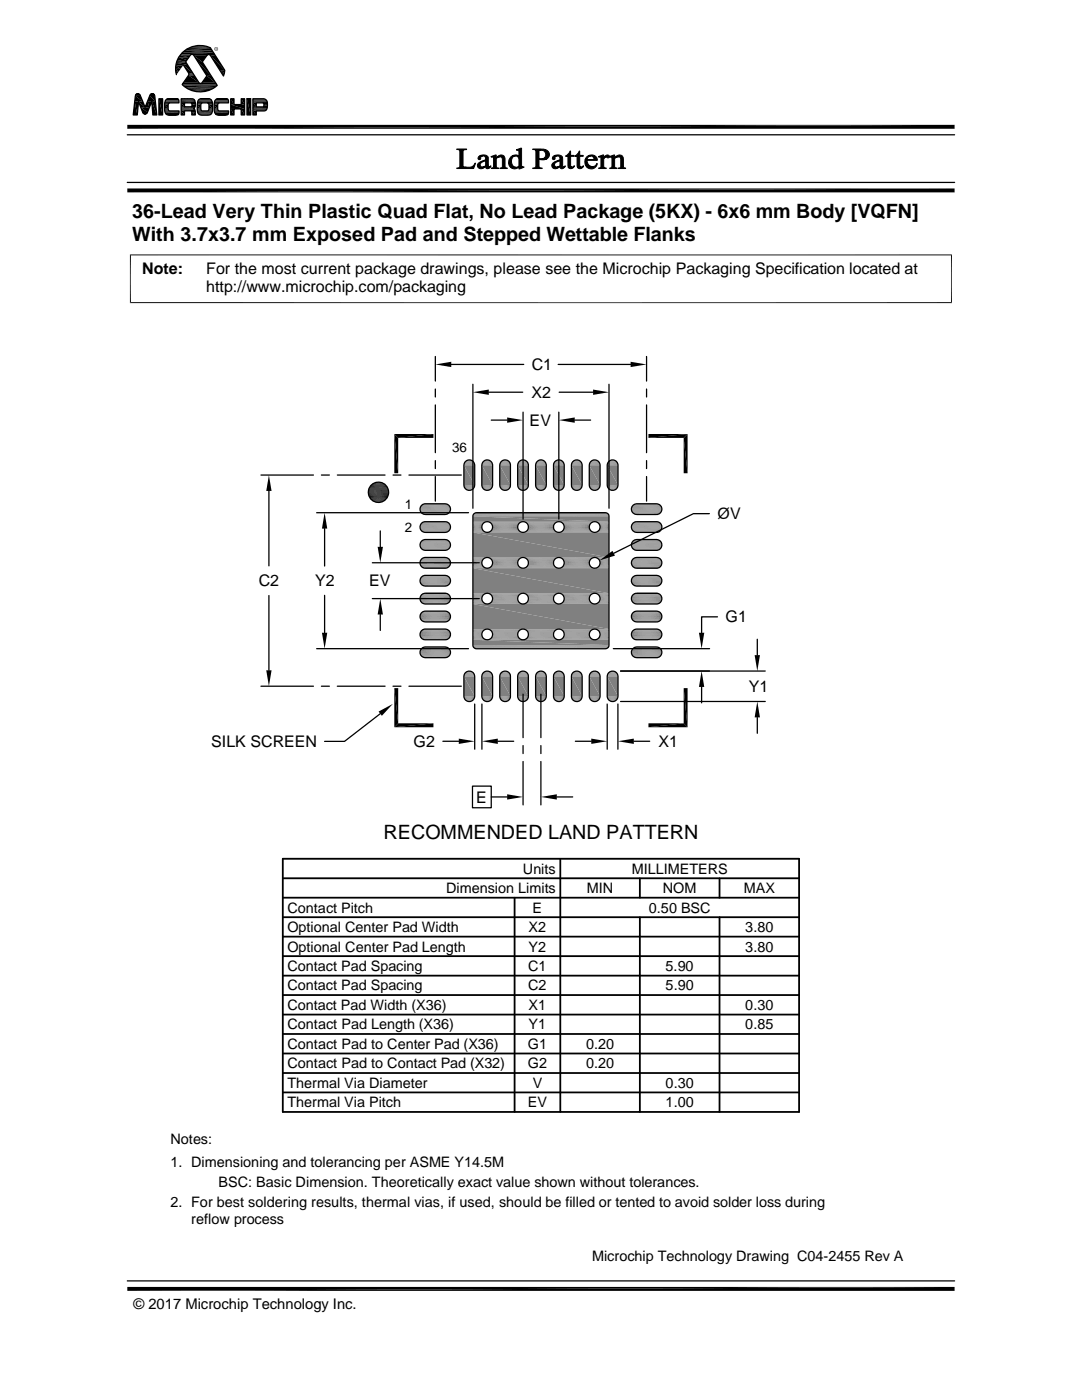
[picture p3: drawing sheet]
<svg xmlns="http://www.w3.org/2000/svg" width="216mm" height="279mm" viewBox="0 0 216 279" stroke-linecap="round" stroke-linejoin="round" font-family="sans-serif">
<defs><g id="words">
<g font-size="3.9">
<text x="26.4" y="43.5">36-Lead Very Thin Plastic Quad Flat, No Lead Package (5KX) - 6x6 mm Body [VQFN]</text>
<text x="26.4" y="48">With 3.7x3.7 mm Exposed Pad and Stepped Wettable Flanks</text>
<text x="76.5" y="167.4">RECOMMENDED LAND PATTERN</text>
</g>
<g font-size="3.2">
<text x="28.4" y="54.6">Note:</text>
<text x="41.1" y="58.3">http://www.microchip.com/packaging</text>
<text x="41.1" y="54.6">For the most current package drawings, please see the Microchip Packaging Specification located at</text>
<text x="106.1" y="73.9">C1</text>
<text x="106.1" y="79.4">X2</text>
<text x="105.7" y="85">EV</text>
<text x="143.2" y="103.6">ØV</text>
<text x="51.6" y="117">C2</text>
<text x="62.9" y="117">Y2</text>
<text x="73.6" y="117">EV</text>
<text x="144.8" y="124.2">G1</text>
<text x="149.4" y="138.1">Y1</text>
<text x="42.1" y="149.1">SILK SCREEN</text>
<text x="82.5" y="149.1">G2</text>
<text x="131.4" y="149.1">X1</text>
<text x="95" y="160.2">E</text>
</g>
<g font-size="2.9">
<text x="89" y="178.2">Dimension Limits</text>
<text x="104.3" y="174.4">Units</text>
<text x="117.1" y="178.2">MIN</text>
<text x="126" y="174.4">MILLIMETERS</text>
<text x="132.3" y="178.2">NOM</text>
<text x="148.4" y="178.2">MAX</text>
<text x="57.3" y="182.1">Contact Pitch</text>
<text x="106.3" y="182.1">E</text>
<text x="129.5" y="182.1">0.50 BSC</text>
<text x="57.3" y="186">Optional Center Pad Width</text>
<text x="57.3" y="189.9">Optional Center Pad Length</text>
<text x="105.5" y="189.9">Y2</text>
<text x="105.5" y="186">X2</text>
<text x="148.7" y="189.9">3.80</text>
<text x="148.7" y="186">3.80</text>
<text x="57.3" y="197.7">Contact Pad Spacing</text>
<text x="57.3" y="193.8">Contact Pad Spacing</text>
<text x="105.4" y="197.7">C2</text>
<text x="105.4" y="193.8">C1</text>
<text x="132.8" y="193.8">5.90</text>
<text x="132.8" y="197.7">5.90</text>
<text x="57.3" y="201.6">Contact Pad Width (X36)</text>
<text x="105.5" y="201.6">X1</text>
<text x="148.7" y="201.6">0.30</text>
<text x="57.3" y="209.3">Contact Pad to Center Pad (X36)</text>
<text x="57.3" y="205.4">Contact Pad Length (X36)</text>
<text x="105.3" y="209.3">G1</text>
<text x="105.5" y="205.4">Y1</text>
<text x="116.9" y="209.3">0.20</text>
<text x="148.7" y="205.4">0.85</text>
<text x="57.3" y="213.2">Contact Pad to Contact Pad (X32)</text>
<text x="105.3" y="213.2">G2</text>
<text x="116.9" y="213.2">0.20</text>
<text x="57.3" y="217.1">Thermal Via Diameter</text>
<text x="57.3" y="221">Thermal Via Pitch</text>
<text x="105.3" y="221">EV</text>
<text x="106.3" y="217.1">V</text>
<text x="132.8" y="217.1">0.30</text>
<text x="132.8" y="221">1.00</text>
<text x="34" y="228.3">Notes:</text>
<text x="34" y="232.9">1. Dimensioning and tolerancing per ASME Y14.5M</text>
<text x="43.6" y="236.9">BSC: Basic Dimension. Theoretically exact value shown without tolerances.</text>
<text x="34" y="241">2. For best soldering results, thermal vias, if used, should be filled or tented to avoid solder loss during</text>
<text x="38.1" y="244.3">reflow process</text>
<text x="118.1" y="251.7">Microchip Technology Drawing C04-2455 Rev A</text>
<text x="26.6" y="261.3">© 2017 Microchip Technology Inc.</text>
</g>
<g font-size="2.7">
<text x="90.2" y="90.2">36</text>
<text x="80.8" y="101.6">1</text>
<text x="80.8" y="106.1">2</text>
</g>
<text font-size=".6" x="43" y="10">R</text>
</g></defs>
<g fill="#808080">
<path d="M121.9 91.8h.6z"/>
<path d="M122.1 91.8h.4z"/>
<path d="M118.4 91.8h.6z"/>
<path d="M118.6 91.8h.4z"/>
<path d="M114.8 91.8h.6z"/>
<path d="M115 91.8h.4z"/>
<path d="M111.2 91.8h.6z"/>
<path d="M111.4 91.8h.4z"/>
<path d="M107.7 91.8h.5z"/>
<path d="M107.8 91.8h.4z"/>
<path d="M104.1 91.8h.5z"/>
<path d="M104.3 91.8h.3z"/>
<path d="M100.5 91.8h.6z"/>
<path d="M100.7 91.8h.4z"/>
<path d="M96.9 91.8h.6z"/>
<path d="M97.1 91.8h.4z"/>
<path d="M93.3 91.8h.6z"/>
<path d="M93.5 91.8h.4z"/>
<path d="M121.8 91.9h.9z"/>
<path d="M121.9 91.8l.8 .1z"/>
<path d="M118.2 91.9h.9z"/>
<path d="M118.4 91.8l.7 .1z"/>
<path d="M114.6 91.9h1z"/>
<path d="M114.8 91.8l.8 .1z"/>
<path d="M111 91.9h1z"/>
<path d="M111.2 91.8l.8 .1z"/>
<path d="M107.5 91.9h.9z"/>
<path d="M107.7 91.8l.7 .1z"/>
<path d="M103.9 91.9h.9z"/>
<path d="M104.1 91.8l.7 .1z"/>
<path d="M100.3 91.9h1z"/>
<path d="M100.5 91.8l.8 .1z"/>
<path d="M96.7 91.9h1z"/>
<path d="M96.9 91.8l.8 .1z"/>
<path d="M93.2 91.9h.9z"/>
<path d="M93.3 91.8l.8 .1z"/>
<path d="M121.6 92l.2-.1 1.1 .1z"/>
<path d="M121.8 91.9l1.1 .1z"/>
<path d="M118 92l.2-.1 1.1 .1z"/>
<path d="M118.2 91.9l1.1 .1z"/>
<path d="M114.4 92l.2-.1 1.1 .1z"/>
<path d="M114.6 91.9l1.1 .1z"/>
<path d="M110.9 92l.1-.1 1.2 .1z"/>
<path d="M111 91.9l1.2 .1z"/>
<path d="M107.3 92l.2-.1 1.1 .1z"/>
<path d="M107.5 91.9l1.1 .1z"/>
<path d="M103.7 92l.2-.1 1.1 .1z"/>
<path d="M103.9 91.9l1.1 .1z"/>
<path d="M100.1 92l.2-.1 1.1 .1z"/>
<path d="M100.3 91.9l1.1 .1z"/>
<path d="M96.6 92l.1-.1 1.2 .1z"/>
<path d="M96.7 91.9l1.2 .1z"/>
<path d="M93 92l.2-.1 1.1 .1z"/>
<path d="M93.2 91.9l1.1 .1z"/>
<path d="M121.6 92l1.4 .1h-1.5z"/>
<path d="M121.6 92h1.3l.1 .1z"/>
<path d="M117.9 92.1l.1-.1 1.5 .1z"/>
<path d="M118 92h1.3l.2 .1z"/>
<path d="M114.3 92.1l.1-.1 1.5 .1z"/>
<path d="M114.4 92h1.3l.2 .1z"/>
<path d="M110.7 92.1l.2-.1 1.4 .1z"/>
<path d="M110.9 92h1.3l.1 .1z"/>
<path d="M107.1 92.1l.2-.1 1.4 .1z"/>
<path d="M107.3 92h1.3l.1 .1z"/>
<path d="M103.6 92.1l.1-.1 1.5 .1z"/>
<path d="M103.7 92h1.3l.2 .1z"/>
<path d="M100 92.1l.1-.1 1.5 .1z"/>
<path d="M100.1 92h1.3l.2 .1z"/>
<path d="M96.4 92.1l.2-.1 1.4 .1z"/>
<path d="M96.6 92h1.3l.1 .1z"/>
<path d="M92.9 92.1l.1-.1 1.4 .1z"/>
<path d="M93 92h1.3l.1 .1z"/>
<path d="M121.5 92.1l1.6 .2h-1.8z"/>
<path d="M121.5 92.1h1.5l.1 .2z"/>
<path d="M117.9 92.1l1.7 .2h-1.8z"/>
<path d="M117.9 92.1h1.6l.1 .2z"/>
<path d="M114.3 92.1l1.7 .2h-1.8z"/>
<path d="M114.3 92.1h1.6l.1 .2z"/>
<path d="M110.7 92.1l1.7 .2h-1.8z"/>
<path d="M110.7 92.1h1.6l.1 .2z"/>
<path d="M107.1 92.1l1.8 .2h-1.9z"/>
<path d="M107.1 92.1h1.6l.2 .2z"/>
<path d="M103.6 92.1l1.7 .2h-1.8z"/>
<path d="M103.6 92.1h1.6l.1 .2z"/>
<path d="M100 92.1l1.7 .2h-1.8z"/>
<path d="M100 92.1h1.6l.1 .2z"/>
<path d="M96.4 92.1l1.7 .2h-1.8z"/>
<path d="M96.4 92.1h1.6l.1 .2z"/>
<path d="M92.9 92.1l1.7 .2h-1.9z"/>
<path d="M92.9 92.1h1.5l.2 .2z"/>
<path d="M121.3 92.3l1.9 .2h-2z"/>
<path d="M121.3 92.3h1.8l.1 .2z"/>
<path d="M117.8 92.3l1.9 .2h-2z"/>
<path d="M117.8 92.3h1.8l.1 .2z"/>
<path d="M114.2 92.3l1.9 .2h-2z"/>
<path d="M114.2 92.3h1.8l.1 .2z"/>
</g>
<path d="M110.5 92.4h2" fill="none" stroke="#808080" stroke-width=".2"/>
<path d="M110.6 92.3h1.8l.1 .2z" fill="#808080"/>
<path d="M106.9 92.4h2" fill="none" stroke="#808080" stroke-width=".2"/>
<path d="M107 92.3h1.9v.2z" fill="#808080"/>
<path d="M103.4 92.4h2" fill="none" stroke="#808080" stroke-width=".2"/>
<g fill="#808080">
<path d="M103.5 92.3h1.8l.1 .2z"/>
<path d="M99.9 92.3l1.9 .2h-2z"/>
<path d="M99.9 92.3h1.8l.1 .2z"/>
<path d="M96.3 92.3l1.9 .2h-2z"/>
<path d="M96.3 92.3h1.8l.1 .2z"/>
<path d="M92.7 92.3l1.9 .2h-2z"/>
<path d="M92.7 92.3h1.9v.2z"/>
</g>
<g fill="none" stroke="#808080" stroke-width=".2">
<path d="M92.6 92.8h2.1M92.6 92.6h2.1M96.1 92.8h2.2M96.2 92.6h2.1M99.7 92.8h2.2M99.7 92.6h2.2M103.3 92.8h2.1M103.3 92.6h2.1M106.9 92.8h2.1M106.9 92.6h2.1M110.4 92.8h2.2M110.5 92.6h2.1"/>
<path d="M114 92.6h2.1M114 92.8h2.2M117.6 92.8h2.1M117.6 92.6h2.1M121.2 92.8h2.1M121.2 92.6h2.1"/>
</g>
<g fill="#808080">
<path d="M121.2 92.9l2.1 3.9h-2.1z"/>
<path d="M121.2 92.9h2.1v3.9z"/>
<path d="M117.6 92.9l2.1 3.9h-2.1z"/>
<path d="M117.6 92.9h2.1v3.9z"/>
<path d="M114 92.9l2.2 3.9h-2.2z"/>
<path d="M114 92.9h2.2v3.9z"/>
<path d="M110.4 92.9l2.2 3.9h-2.2z"/>
<path d="M110.4 92.9h2.2v3.9z"/>
<path d="M106.9 92.9l2.1 3.9h-2.1z"/>
<path d="M106.9 92.9h2.1v3.9z"/>
<path d="M103.3 92.9l2.1 3.9h-2.1z"/>
<path d="M103.3 92.9h2.1v3.9z"/>
<path d="M99.7 92.9l2.2 3.9h-2.2z"/>
<path d="M99.7 92.9h2.2v3.9z"/>
<path d="M96.1 92.9l2.2 3.9h-2.2z"/>
<path d="M96.1 92.9h2.2v3.9z"/>
<path d="M92.6 92.9l2.1 3.9h-2.1z"/>
<path d="M92.6 92.9h2.1v3.9z"/>
</g>
<g fill="none" stroke="#808080" stroke-width=".2">
<path d="M92.6 96.9h2.1M92.6 97.1h2.1M96.1 96.9h2.2M96.2 97.1h2.1M99.7 96.9h2.2M99.7 97.1h2.2M103.3 96.9h2.1M103.3 97.1h2.1M106.9 97.1h2.1M110.4 96.9h2.2M110.5 97.1h2.1M114 96.9h2.2"/>
<path d="M114 97.1h2.1M117.6 96.9h2.1M117.6 97.1h2.1M121.2 96.9h2.1M121.2 97.1h2.1"/>
</g>
<path d="M106.9 96.9h2.1" fill="none" stroke="#808080" stroke-width=".21"/>
<g fill="#808080">
<path d="M121.2 97.2l1.9 .1h-1.8z"/>
<path d="M121.2 97.2h2l-.1 .1z"/>
<path d="M117.7 97.2l1.9 .1h-1.8z"/>
<path d="M117.7 97.2h2l-.1 .1z"/>
<path d="M114.1 97.2l1.9 .1h-1.8z"/>
<path d="M114.1 97.2h2l-.1 .1z"/>
<path d="M110.5 97.2l1.9 .1h-1.8z"/>
</g>
<path d="M110.5 97.3h2" fill="none" stroke="#808080" stroke-width=".2"/>
<path d="M103.4 97.2l1.9 .1h-1.8z" fill="#808080"/>
<path d="M103.4 97.3h2" fill="none" stroke="#808080" stroke-width=".2"/>
<g fill="#808080">
<path d="M99.8 97.2l1.9 .1h-1.8z"/>
<path d="M99.8 97.2h2l-.1 .1z"/>
<path d="M96.2 97.2l1.9 .1h-1.8z"/>
<path d="M96.2 97.2h2l-.1 .1z"/>
<path d="M92.6 97.2l2 .1h-1.9z"/>
<path d="M92.6 97.2h2v.1z"/>
<path d="M107 97.2l1.8 .2h-1.8z"/>
<path d="M107 97.2h1.9l-.1 .2z"/>
<path d="M121.3 97.3l1.7 .2h-1.5z"/>
<path d="M121.3 97.3h1.8l-.1 .2z"/>
<path d="M117.8 97.3l1.7 .2h-1.6z"/>
<path d="M117.8 97.3h1.8l-.1 .2z"/>
<path d="M114.2 97.3l1.7 .2h-1.6z"/>
<path d="M114.2 97.3h1.8l-.1 .2z"/>
<path d="M110.6 97.3l1.7 .2h-1.6z"/>
<path d="M110.6 97.3h1.8l-.1 .2z"/>
<path d="M103.5 97.3l1.7 .2h-1.6z"/>
<path d="M103.5 97.3h1.8l-.1 .2z"/>
<path d="M99.9 97.3l1.7 .2h-1.6z"/>
<path d="M99.9 97.3h1.8l-.1 .2z"/>
<path d="M96.3 97.3l1.7 .2h-1.6z"/>
<path d="M96.3 97.3h1.8l-.1 .2z"/>
<path d="M92.7 97.3l1.7 .2h-1.5z"/>
<path d="M92.7 97.3h1.9l-.2 .2z"/>
<path d="M107 97.4l1.7 .2h-1.5z"/>
<path d="M107 97.4h1.8l-.1 .2z"/>
<path d="M121.5 97.5l1.4 .1h-1.3z"/>
<path d="M121.5 97.5h1.5l-.1 .1z"/>
<path d="M117.9 97.5l1.4 .1h-1.3z"/>
<path d="M117.9 97.5h1.6l-.2 .1z"/>
<path d="M114.3 97.5l1.4 .1h-1.3z"/>
<path d="M114.3 97.5h1.6l-.2 .1z"/>
<path d="M110.7 97.5l1.5 .1h-1.3z"/>
<path d="M110.7 97.5h1.6l-.1 .1z"/>
<path d="M103.6 97.5l1.4 .1h-1.3z"/>
<path d="M103.6 97.5h1.6l-.2 .1z"/>
<path d="M100 97.5l1.4 .1h-1.3z"/>
<path d="M100 97.5h1.6l-.2 .1z"/>
<path d="M96.4 97.5l1.5 .1h-1.3z"/>
<path d="M96.4 97.5h1.6l-.1 .1z"/>
<path d="M92.9 97.5l1.4 .1h-1.3z"/>
<path d="M92.9 97.5h1.5l-.1 .1z"/>
<path d="M107.2 97.6l1.3 .1h-1.2z"/>
<path d="M107.2 97.6h1.5l-.2 .1z"/>
<path d="M121.6 97.6l1.1 .1z"/>
<path d="M121.6 97.6h1.3l-.2 .1z"/>
<path d="M118 97.6l1.1 .1z"/>
<path d="M118 97.6h1.3l-.2 .1z"/>
<path d="M114.4 97.6l1.2 .1z"/>
<path d="M114.4 97.6h1.3l-.1 .1z"/>
<path d="M110.9 97.6l1.1 .1z"/>
<path d="M110.9 97.6h1.3l-.2 .1z"/>
<path d="M103.7 97.6l1.1 .1z"/>
<path d="M103.7 97.6h1.3l-.2 .1z"/>
<path d="M100.1 97.6l1.2 .1z"/>
<path d="M100.1 97.6h1.3l-.1 .1z"/>
<path d="M96.6 97.6l1.1 .1z"/>
<path d="M96.6 97.6h1.3l-.2 .1z"/>
<path d="M93 97.6l1.1 .1z"/>
<path d="M93 97.6h1.3l-.2 .1z"/>
<path d="M107.3 97.7l1.1 .1z"/>
<path d="M107.3 97.7h1.2z"/>
<path d="M121.8 97.7l.7 .1z"/>
<path d="M121.8 97.7h.9z"/>
<path d="M118.2 97.7l.8 .1z"/>
<path d="M118.2 97.7h.9z"/>
<path d="M114.6 97.7l.8 .1z"/>
<path d="M114.6 97.7h1z"/>
<path d="M111 97.7l.8 .1z"/>
<path d="M111 97.7h1z"/>
<path d="M103.9 97.7l.7 .1z"/>
<path d="M103.9 97.7h.9z"/>
<path d="M100.3 97.7l.8 .1z"/>
<path d="M100.3 97.7h1z"/>
<path d="M96.7 97.7l.8 .1z"/>
<path d="M96.7 97.7h1z"/>
<path d="M93.2 97.7l.7 .1z"/>
<path d="M93.2 97.7h.9z"/>
<path d="M107.5 97.8h.6z"/>
<path d="M107.5 97.8h.9z"/>
<path d="M107.9 97.9h.1z"/>
<path d="M121.9 97.8l.4 .1z"/>
<path d="M121.9 97.8h.6z"/>
<path d="M118.4 97.8l.4 .1z"/>
<path d="M118.4 97.8h.6z"/>
<path d="M114.8 97.8l.4 .1z"/>
<path d="M114.8 97.8h.6z"/>
<path d="M111.2 97.8l.4 .1z"/>
<path d="M111.2 97.8h.6z"/>
<path d="M107.7 97.8l.3 .1z"/>
<path d="M107.7 97.8h.4z"/>
<path d="M104.1 97.8l.4 .1z"/>
<path d="M104.1 97.8h.5z"/>
<path d="M100.5 97.8l.4 .1z"/>
<path d="M100.5 97.8h.6z"/>
<path d="M96.9 97.8l.4 .1z"/>
<path d="M96.9 97.8h.6z"/>
<path d="M93.3 97.8l.4 .1z"/>
<path d="M93.3 97.8h.6z"/>
</g>
<g fill="none" stroke="#808080" stroke-width=".2">
<path d="M83.8 101.4h6.1M83.8 108.6h6.1M83.8 112.1h6.1M83.8 115.7h6.1M83.8 101.6h6.1M83.8 101.8h6.1M83.8 105.2h6.1M83.8 105.4h6.1M83.8 109h6.1M83.8 112.3h6.1M83.8 115.9h6.1M83.8 116.1h6.1"/>
<path d="M83.8 119.5h6.1M83.8 119.7h6.1M83.9 101.2h6M83.9 104.8h6M83.9 108.4h6M83.9 111.9h6M83.9 115.5h6M83.9 119.1h6M83.9 102h6M83.9 105.6h6M83.9 109.1h6M83.9 112.7h6"/>
<path d="M83.9 116.3h6M83.9 119.9h6M83.9 102.2h5.9M83.9 105.7h5.9M83.9 109.3h5.9M83.9 112.9h5.9M83.9 116.5h5.9M83.9 101h5.9M83.9 104.6h5.9M83.9 108.2h5.9M83.9 111.8h5.9M83.9 115.3h5.9"/>
<path d="M83.9 118.9h5.9M84 102.3h5.7M84 105.9h5.7M84 109.5h5.7M84 113h5.7M84 116.6h5.7M84 100.9h5.7M84 104.5h5.7M84 108h5.7M84 111.6h5.7M84 115.2h5.7M84 118.8h5.7"/>
<path d="M84.2 100.8h5.3M84.2 104.3h5.3M84.2 107.9h5.3M84.2 111.5h5.3M84.2 115h5.3M84.2 118.6h5.3M84.2 102.5h5.3M84.2 106h5.3M84.2 109.6h5.3M84.2 113.2h5.3M84.2 116.8h5.3M84.3 102.6h5.1"/>
<path d="M84.3 106.1h5.1M84.3 109.7h5.1M84.3 113.3h5.1M84.3 116.9h5.1M84.3 100.6h5.1M84.3 104.2h5.1M84.3 107.8h5.1M84.3 111.4h5.1M84.3 114.9h5.1M84.3 118.5h5.1M84.5 100.6h4.7M84.5 104.2h4.7"/>
<path d="M84.5 107.7h4.7M84.5 111.3h4.7M84.5 114.9h4.7M84.5 118.4h4.7M84.5 102.6h4.7M84.5 106.2h4.7M84.5 109.8h4.7M84.5 113.4h4.7M84.5 116.9h4.7M84.7 102.7h4.3M84.7 106.2h4.3M84.7 109.8h4.3"/>
<path d="M84.7 113.4h4.3M84.7 117h4.3M84.7 104.1h4.3M84.7 107.7h4.3M84.7 111.3h4.3M84.7 114.8h4.3M126 101.4h6.1M126 108.6h6.1M126 112.1h6.1M126 115.7h6.1M126 101.6h6.1M126 101.8h6.1"/>
<path d="M126 105.2h6.1M126 105.4h6.1M126 109h6.1M126 112.3h6.1M126 115.9h6.1M126 116.1h6.1M126 119.5h6.1M126 119.7h6.1M126 102h6M126 105.6h6M126 109.1h6M126 112.7h6"/>
<path d="M126 116.3h6M126 119.9h6M126 101.2h6M126 104.8h6M126 108.4h6M126 111.9h6M126 115.5h6M126 119.1h6M126.1 101h5.9M126.1 104.6h5.9M126.1 108.2h5.9M126.1 111.8h5.9"/>
<path d="M126.1 115.3h5.9M126.1 118.9h5.9M126.1 102.2h5.9M126.1 105.7h5.9M126.1 109.3h5.9M126.1 112.9h5.9M126.1 116.5h5.9M126.2 102.3h5.6M126.2 105.9h5.6M126.2 109.5h5.6M126.2 113h5.6M126.2 116.6h5.6"/>
<path d="M126.2 100.9h5.6M126.2 104.5h5.6M126.2 108h5.6M126.2 111.6h5.6M126.2 115.2h5.6M126.2 118.8h5.6M126.3 100.8h5.4M126.3 104.3h5.4M126.3 107.9h5.4M126.3 111.5h5.4M126.3 115h5.4M126.3 118.6h5.4"/>
<path d="M126.3 102.5h5.4M126.3 106h5.4M126.3 109.6h5.4M126.3 113.2h5.4M126.3 116.8h5.4M126.5 102.6h5.1M126.5 106.1h5.1M126.5 109.7h5.1M126.5 113.3h5.1M126.5 116.9h5.1M126.5 100.6h5.1M126.5 104.2h5.1"/>
<path d="M126.5 107.8h5.1M126.5 111.4h5.1M126.5 114.9h5.1M126.5 118.5h5.1M126.7 102.6h4.7M126.7 106.2h4.7M126.7 109.8h4.7M126.7 113.4h4.7M126.7 116.9h4.7M126.7 100.6h4.7M126.7 104.2h4.7M126.7 107.7h4.7"/>
<path d="M126.7 111.3h4.7M126.7 114.9h4.7M126.7 118.4h4.7M126.9 104.1h4.3M126.9 107.7h4.3M126.9 111.3h4.3M126.9 114.8h4.3M126.9 102.7h4.3M126.9 106.2h4.3M126.9 109.8h4.3M126.9 113.4h4.3M126.9 117h4.3"/>
<path d="M83.8 122.8h6.1M83.8 126.4h6.1M83.8 130h6.1M83.8 123.2h6.1M83.8 126.6h6.1M83.8 130.2h6.1M83.8 130.4h6.1M83.9 122.7h6M83.9 126.2h6M83.9 129.8h6M83.9 123.4h6M83.9 127h6"/>
<path d="M83.9 130.6h6M83.9 120h5.9M83.9 123.6h5.9M83.9 127.2h5.9M83.9 130.7h5.9M83.9 122.5h5.9M83.9 126h5.9M83.9 129.6h5.9M84 120.2h5.7M84 123.8h5.7M84 127.3h5.7M84 130.9h5.7"/>
<path d="M84 122.3h5.7M84 125.9h5.7M84 129.5h5.7M84.2 122.2h5.3M84.2 125.8h5.3M84.2 129.3h5.3M84.2 120.3h5.3M84.2 123.9h5.3M84.2 127.5h5.3M84.2 131h5.3M84.3 120.4h5.1M84.3 124h5.1"/>
<path d="M84.3 127.6h5.1M84.3 131.1h5.1M84.3 122.1h5.1M84.3 125.7h5.1M84.3 129.2h5.1M84.5 122h4.7M84.5 125.6h4.7M84.5 129.2h4.7M84.5 120.5h4.7M84.5 124.1h4.7M84.5 127.6h4.7M84.5 131.2h4.7"/>
<path d="M84.7 120.5h4.3M84.7 124.1h4.3M84.7 131.2h4.3M84.7 122h4.3M84.7 125.6h4.3M126 122.8h6.1M126 126.4h6.1M126 130h6.1M126 123.2h6.1M126 126.6h6.1M126 130.2h6.1M126 130.4h6.1"/>
<path d="M126 123.4h6M126 127h6M126 130.6h6M126 122.7h6M126 126.2h6M126 129.8h6M126.1 122.5h5.9M126.1 126h5.9M126.1 129.6h5.9M126.1 120h5.9M126.1 123.6h5.9M126.1 127.2h5.9"/>
<path d="M126.1 130.7h5.9M126.2 120.2h5.6M126.2 123.8h5.6M126.2 127.3h5.6M126.2 130.9h5.6M126.2 122.3h5.6M126.2 125.9h5.6M126.2 129.5h5.6M126.3 122.2h5.4M126.3 125.8h5.4M126.3 129.3h5.4M126.3 120.3h5.4"/>
<path d="M126.3 123.9h5.4M126.3 127.5h5.4M126.3 131h5.4M126.5 120.4h5.1M126.5 124h5.1M126.5 127.6h5.1M126.5 131.1h5.1M126.5 122.1h5.1M126.5 125.7h5.1M126.5 129.2h5.1M126.7 120.5h4.7M126.7 124.1h4.7"/>
<path d="M126.7 127.6h4.7M126.7 131.2h4.7M126.7 122h4.7M126.7 125.6h4.7M126.7 129.2h4.7M126.9 122h4.3M126.9 125.6h4.3M126.9 120.5h4.3M126.9 124.1h4.3M126.9 131.2h4.3"/>
</g>
<path d="M83.8 105h6.1M83.8 119.3h6.1M83.8 108.8h6.1M83.8 112.5h6.1M126 105h6.1M126 119.3h6.1M126 108.8h6.1M126 112.5h6.1M83.8 123h6.1M83.8 126.8h6.1M126 123h6.1M126 126.8h6.1" fill="none" stroke="#808080" stroke-width=".21"/>
<g fill="#808080">
<path d="M121.9 134h.6z"/>
<path d="M122.1 133.9l.4 .1z"/>
<path d="M118.4 134h.6z"/>
<path d="M118.6 133.9l.4 .1z"/>
<path d="M114.8 134h.6z"/>
<path d="M115 133.9l.4 .1z"/>
<path d="M111.2 134h.6z"/>
<path d="M111.4 133.9l.4 .1z"/>
<path d="M107.7 134h.5z"/>
<path d="M107.8 133.9l.4 .1z"/>
<path d="M104.1 134h.5z"/>
<path d="M104.3 133.9l.3 .1z"/>
<path d="M100.5 134h.6z"/>
<path d="M100.7 133.9l.4 .1z"/>
<path d="M96.9 134h.6z"/>
<path d="M97.1 133.9l.4 .1z"/>
<path d="M93.3 134h.6z"/>
<path d="M93.5 133.9l.4 .1z"/>
<path d="M121.8 134h.9z"/>
<path d="M121.9 134h.8z"/>
<path d="M118.2 134h.9z"/>
<path d="M118.4 134h.7z"/>
<path d="M114.6 134h1z"/>
<path d="M114.8 134h.8z"/>
<path d="M111 134h1z"/>
<path d="M111.2 134h.8z"/>
<path d="M107.5 134h.9z"/>
<path d="M107.7 134h.7z"/>
<path d="M103.9 134h.9z"/>
<path d="M104.1 134h.7z"/>
<path d="M100.3 134h1z"/>
<path d="M100.5 134h.8z"/>
<path d="M96.7 134h1z"/>
<path d="M96.9 134h.8z"/>
<path d="M93.2 134h.9z"/>
<path d="M93.3 134h.8z"/>
<path d="M121.6 134.2l.2-.2 1.1 .2z"/>
<path d="M121.8 134l1.1 .2z"/>
<path d="M118 134.2l.2-.2 1.1 .2z"/>
<path d="M118.2 134l1.1 .2z"/>
<path d="M114.4 134.2l.2-.2 1.1 .2z"/>
<path d="M114.6 134l1.1 .2z"/>
<path d="M110.9 134.2l.1-.2 1.2 .2z"/>
<path d="M111 134l1.2 .2z"/>
<path d="M107.3 134.2l.2-.2 1.1 .2z"/>
<path d="M107.5 134l1.1 .2z"/>
<path d="M103.7 134.2l.2-.2 1.1 .2z"/>
<path d="M103.9 134l1.1 .2z"/>
<path d="M100.1 134.2l.2-.2 1.1 .2z"/>
<path d="M100.3 134l1.1 .2z"/>
<path d="M96.6 134.2l.1-.2 1.2 .2z"/>
<path d="M96.7 134l1.2 .2z"/>
<path d="M93 134.2l.2-.2 1.1 .2z"/>
<path d="M93.2 134l1.1 .2z"/>
<path d="M121.6 134.2l1.4 .1h-1.5z"/>
<path d="M121.6 134.2h1.3l.1 .1z"/>
<path d="M117.9 134.3l.1-.1 1.5 .1z"/>
<path d="M118 134.2h1.3l.2 .1z"/>
<path d="M114.3 134.3l.1-.1 1.5 .1z"/>
<path d="M114.4 134.2h1.3l.2 .1z"/>
<path d="M110.7 134.3l.2-.1 1.4 .1z"/>
<path d="M110.9 134.2h1.3l.1 .1z"/>
<path d="M107.1 134.3l.2-.1 1.4 .1z"/>
<path d="M107.3 134.2h1.3l.1 .1z"/>
<path d="M103.6 134.3l.1-.1 1.5 .1z"/>
<path d="M103.7 134.2h1.3l.2 .1z"/>
<path d="M100 134.3l.1-.1 1.5 .1z"/>
<path d="M100.1 134.2h1.3l.2 .1z"/>
<path d="M96.4 134.3l.2-.1 1.4 .1z"/>
<path d="M96.6 134.2h1.3l.1 .1z"/>
<path d="M92.9 134.3l.1-.1 1.4 .1z"/>
<path d="M93 134.2h1.3l.1 .1z"/>
<path d="M121.5 134.3l1.6 .2h-1.8z"/>
<path d="M121.5 134.3h1.5l.1 .2z"/>
<path d="M117.9 134.3l1.7 .2h-1.8z"/>
<path d="M117.9 134.3h1.6l.1 .2z"/>
<path d="M114.3 134.3l1.7 .2h-1.8z"/>
<path d="M114.3 134.3h1.6l.1 .2z"/>
<path d="M110.7 134.3l1.7 .2h-1.8z"/>
<path d="M110.7 134.3h1.6l.1 .2z"/>
<path d="M107.1 134.3l1.8 .2h-1.9z"/>
<path d="M107.1 134.3h1.6l.2 .2z"/>
<path d="M103.6 134.3l1.7 .2h-1.8z"/>
<path d="M103.6 134.3h1.6l.1 .2z"/>
<path d="M100 134.3l1.7 .2h-1.8z"/>
<path d="M100 134.3h1.6l.1 .2z"/>
<path d="M96.4 134.3l1.7 .2h-1.8z"/>
<path d="M96.4 134.3h1.6l.1 .2z"/>
<path d="M92.9 134.3l1.7 .2h-1.9z"/>
<path d="M92.9 134.3h1.5l.2 .2z"/>
<path d="M121.3 134.5l1.9 .1h-2z"/>
<path d="M121.3 134.5h1.8l.1 .1z"/>
<path d="M117.8 134.5l1.9 .1h-2z"/>
<path d="M117.8 134.5h1.8l.1 .1z"/>
<path d="M114.2 134.5l1.9 .1h-2z"/>
<path d="M114.2 134.5h1.8l.1 .1z"/>
</g>
<path d="M110.5 134.5h2" fill="none" stroke="#808080" stroke-width=".2"/>
<path d="M110.6 134.5h1.8l.1 .1z" fill="#808080"/>
<path d="M106.9 134.5h2" fill="none" stroke="#808080" stroke-width=".2"/>
<path d="M107 134.5h1.9v.1z" fill="#808080"/>
<path d="M103.4 134.5h2" fill="none" stroke="#808080" stroke-width=".2"/>
<g fill="#808080">
<path d="M103.5 134.5h1.8l.1 .1z"/>
<path d="M99.9 134.5l1.9 .1h-2z"/>
<path d="M99.9 134.5h1.8l.1 .1z"/>
<path d="M96.3 134.5l1.9 .1h-2z"/>
<path d="M96.3 134.5h1.8l.1 .1z"/>
<path d="M92.7 134.5l1.9 .1h-2z"/>
<path d="M92.7 134.5h1.9v.1z"/>
</g>
<g fill="none" stroke="#808080" stroke-width=".2">
<path d="M92.6 134.9h2.1M92.6 134.7h2.1M96.1 134.9h2.2M96.2 134.7h2.1M99.7 134.9h2.2M99.7 134.7h2.2M103.3 134.9h2.1M103.3 134.7h2.1M106.9 134.9h2.1M106.9 134.7h2.1M110.4 134.9h2.2M110.5 134.7h2.1"/>
<path d="M114 134.7h2.1M114 134.9h2.2M117.6 134.9h2.1M117.6 134.7h2.1M121.2 134.9h2.1M121.2 134.7h2.1"/>
</g>
<g fill="#808080">
<path d="M121.2 135l2.1 3.9h-2.1z"/>
<path d="M121.2 135h2.1v3.9z"/>
<path d="M117.6 135l2.1 3.9h-2.1z"/>
<path d="M117.6 135h2.1v3.9z"/>
<path d="M114 135l2.2 3.9h-2.2z"/>
<path d="M114 135h2.2v3.9z"/>
<path d="M110.4 135l2.2 3.9h-2.2z"/>
<path d="M110.4 135h2.2v3.9z"/>
<path d="M106.9 135l2.1 3.9h-2.1z"/>
<path d="M106.9 135h2.1v3.9z"/>
<path d="M103.3 135l2.1 3.9h-2.1z"/>
<path d="M103.3 135h2.1v3.9z"/>
<path d="M99.7 135l2.2 3.9h-2.2z"/>
<path d="M99.7 135h2.2v3.9z"/>
<path d="M96.1 135l2.2 3.9h-2.2z"/>
<path d="M96.1 135h2.2v3.9z"/>
<path d="M92.6 135l2.1 3.9h-2.1z"/>
<path d="M92.6 135h2.1v3.9z"/>
</g>
<g fill="none" stroke="#808080" stroke-width=".2">
<path d="M92.6 139h2.1M92.6 139.2h2.1M96.1 139h2.2M96.2 139.2h2.1M99.7 139h2.2M99.7 139.2h2.2M103.3 139h2.1M103.3 139.2h2.1M106.9 139h2.1M106.9 139.2h2.1M110.4 139h2.2M110.5 139.2h2.1"/>
<path d="M114 139h2.2M114 139.2h2.1M117.6 139h2.1M117.6 139.2h2.1M121.2 139h2.1M121.2 139.2h2.1"/>
</g>
<g fill="#808080">
<path d="M121.2 139.3l1.9 .2h-1.8z"/>
<path d="M121.2 139.3h2l-.1 .2z"/>
<path d="M117.7 139.3l1.9 .2h-1.8z"/>
<path d="M117.7 139.3h2l-.1 .2z"/>
<path d="M114.1 139.3l1.9 .2h-1.8z"/>
<path d="M114.1 139.3h2l-.1 .2z"/>
<path d="M110.5 139.3l1.9 .2h-1.8z"/>
</g>
<path d="M110.5 139.4h2" fill="none" stroke="#808080" stroke-width=".2"/>
<path d="M106.9 139.3l2 .2h-1.9z" fill="#808080"/>
<path d="M106.9 139.4h2" fill="none" stroke="#808080" stroke-width=".2"/>
<path d="M103.4 139.3l1.9 .2h-1.8z" fill="#808080"/>
<path d="M103.4 139.4h2" fill="none" stroke="#808080" stroke-width=".2"/>
<g fill="#808080">
<path d="M99.8 139.3l1.9 .2h-1.8z"/>
<path d="M99.8 139.3h2l-.1 .2z"/>
<path d="M96.2 139.3l1.9 .2h-1.8z"/>
<path d="M96.2 139.3h2l-.1 .2z"/>
<path d="M92.6 139.3l2 .2h-1.9z"/>
<path d="M92.6 139.3h2v.2z"/>
<path d="M121.3 139.5l1.7 .2h-1.5z"/>
<path d="M121.3 139.5h1.8l-.1 .2z"/>
<path d="M117.8 139.5l1.7 .2h-1.6z"/>
<path d="M117.8 139.5h1.8l-.1 .2z"/>
<path d="M114.2 139.5l1.7 .2h-1.6z"/>
<path d="M114.2 139.5h1.8l-.1 .2z"/>
<path d="M110.6 139.5l1.7 .2h-1.6z"/>
<path d="M110.6 139.5h1.8l-.1 .2z"/>
<path d="M107 139.5l1.7 .2h-1.6z"/>
<path d="M107 139.5h1.9l-.2 .2z"/>
<path d="M103.5 139.5l1.7 .2h-1.6z"/>
<path d="M103.5 139.5h1.8l-.1 .2z"/>
<path d="M99.9 139.5l1.7 .2h-1.6z"/>
<path d="M99.9 139.5h1.8l-.1 .2z"/>
<path d="M96.3 139.5l1.7 .2h-1.6z"/>
<path d="M96.3 139.5h1.8l-.1 .2z"/>
<path d="M92.7 139.5l1.7 .2h-1.5z"/>
<path d="M92.7 139.5h1.9l-.2 .2z"/>
<path d="M121.5 139.7l1.4 .1h-1.3z"/>
<path d="M121.5 139.7h1.5l-.1 .1z"/>
<path d="M117.9 139.7l1.4 .1h-1.3z"/>
<path d="M117.9 139.7h1.6l-.2 .1z"/>
<path d="M114.3 139.7l1.4 .1h-1.3z"/>
<path d="M114.3 139.7h1.6l-.2 .1z"/>
<path d="M110.7 139.7l1.5 .1h-1.3z"/>
<path d="M110.7 139.7h1.6l-.1 .1z"/>
<path d="M107.1 139.7l1.5 .1h-1.3z"/>
<path d="M107.1 139.7h1.6l-.1 .1z"/>
<path d="M103.6 139.7l1.4 .1h-1.3z"/>
<path d="M103.6 139.7h1.6l-.2 .1z"/>
<path d="M100 139.7l1.4 .1h-1.3z"/>
<path d="M100 139.7h1.6l-.2 .1z"/>
<path d="M96.4 139.7l1.5 .1h-1.3z"/>
<path d="M96.4 139.7h1.6l-.1 .1z"/>
<path d="M92.9 139.7l1.4 .1h-1.3z"/>
<path d="M92.9 139.7h1.5l-.1 .1z"/>
<path d="M121.6 139.8l1.1 .1z"/>
<path d="M121.6 139.8h1.3l-.2 .1z"/>
<path d="M118 139.8l1.1 .1z"/>
<path d="M118 139.8h1.3l-.2 .1z"/>
<path d="M114.4 139.8l1.2 .1z"/>
<path d="M114.4 139.8h1.3l-.1 .1z"/>
<path d="M110.9 139.8l1.1 .1z"/>
<path d="M110.9 139.8h1.3l-.2 .1z"/>
<path d="M107.3 139.8l1.1 .1z"/>
<path d="M107.3 139.8h1.3l-.2 .1z"/>
<path d="M103.7 139.8l1.1 .1z"/>
<path d="M103.7 139.8h1.3l-.2 .1z"/>
<path d="M100.1 139.8l1.2 .1z"/>
<path d="M100.1 139.8h1.3l-.1 .1z"/>
<path d="M96.6 139.8l1.1 .1z"/>
<path d="M96.6 139.8h1.3l-.2 .1z"/>
<path d="M93 139.8l1.1 .1z"/>
<path d="M93 139.8h1.3l-.2 .1z"/>
<path d="M121.8 139.9l.7 .1z"/>
<path d="M121.8 139.9h.9z"/>
<path d="M118.2 139.9l.8 .1z"/>
<path d="M118.2 139.9h.9z"/>
<path d="M114.6 139.9l.8 .1z"/>
<path d="M114.6 139.9h1z"/>
<path d="M111 139.9l.8 .1z"/>
<path d="M111 139.9h1z"/>
<path d="M107.5 139.9l.7 .1z"/>
<path d="M107.5 139.9h.9z"/>
<path d="M103.9 139.9l.7 .1z"/>
<path d="M103.9 139.9h.9z"/>
<path d="M100.3 139.9l.8 .1z"/>
<path d="M100.3 139.9h1z"/>
<path d="M96.7 139.9l.8 .1z"/>
<path d="M96.7 139.9h1z"/>
<path d="M93.2 139.9l.7 .1z"/>
<path d="M93.2 139.9h.9z"/>
<path d="M121.9 140h.4z"/>
<path d="M121.9 140h.6z"/>
<path d="M118.4 140h.4z"/>
<path d="M118.4 140h.6z"/>
<path d="M114.8 140h.4z"/>
<path d="M114.8 140h.6z"/>
<path d="M111.2 140h.4z"/>
<path d="M111.2 140h.6z"/>
<path d="M107.7 140h.3z"/>
<path d="M107.7 140h.5z"/>
<path d="M104.1 140h.4z"/>
<path d="M104.1 140h.5z"/>
<path d="M100.5 140h.4z"/>
<path d="M100.5 140h.6z"/>
<path d="M96.9 140h.4z"/>
<path d="M96.9 140h.6z"/>
<path d="M93.3 140h.4z"/>
<path d="M93.3 140h.6z"/>
</g>
<path d="M94.4 102.8h27.1M94.4 102.9h27.1M94.4 103h27.1M94.4 102.7h27.1M94.4 102.7h27M94.5 102.6h26.9M94.5 102.6h26.8M94.6 102.5h26.7M94.7 102.4h26.5M94.8 102.4h26.3M95 102.3h25.9" fill="none" stroke="#808080" stroke-width=".2"/>
<g fill="#808080">
<path d="M94.4 103l27.1 1.1h-27.1z"/>
<path d="M94.4 103h27.1v1.1z"/>
</g>
<g fill="none" stroke="#808080" stroke-width=".2">
<path d="M94.4 104.1h2.7M94.4 104.2h2.5M94.4 104.3h2.3M94.4 104.4h2.2M97.3 104.1h7M97.5 104.2h6.6M97.7 104.3h6.2M97.9 104.4h5.8M98 104.5h5.6M104.5 104.1h6.9M104.6 104.2h6.6M104.8 104.3h6.2"/>
<path d="M105 104.4h5.9M105.2 104.5h5.5M111.6 104.1h7M111.8 104.2h6.6M112 104.3h6.2M112.2 104.4h5.8M112.3 104.5h5.6M118.8 104.1h2.7M119 104.2h2.5M119.1 104.3h2.4M119.3 104.4h2.2M119.5 104.5h2"/>
</g>
<path d="M94.4 104.5l1.9 .1h-1.9z" fill="#808080"/>
<path d="M94.4 104.5h2" fill="none" stroke="#808080" stroke-width=".2"/>
<g fill="#808080">
<path d="M119.6 104.6l1.9 .2h-1.8z"/>
<path d="M119.6 104.6h1.9v.2z"/>
</g>
<path d="M98.1 104.7h5.4M105.3 104.7h5.3M112.4 104.7h5.4" fill="none" stroke="#808080" stroke-width=".2"/>
<g fill="#808080">
<path d="M94.4 104.6l1.8 .2h-1.8z"/>
<path d="M94.4 104.6h1.9l-.1 .2z"/>
<path d="M119.7 104.8l1.8 .2h-1.8z"/>
<path d="M119.7 104.8h1.8v.2z"/>
</g>
<path d="M98.2 104.9h5.2M105.4 104.9h5.1M112.5 104.9h5.2" fill="none" stroke="#808080" stroke-width=".2"/>
<g fill="#808080">
<path d="M94.4 104.8l1.8 .2h-1.8z"/>
<path d="M94.4 104.8h1.8v.2z"/>
<path d="M119.7 105l1.8 .2h-1.8z"/>
<path d="M119.7 105h1.8v.2z"/>
</g>
<path d="M98.3 105.1h5M105.4 105.1h5.1M112.6 105.1h5" fill="none" stroke="#808080" stroke-width=".2"/>
<g fill="#808080">
<path d="M94.4 105l1.7 .2h-1.7z"/>
<path d="M94.4 105h1.8l-.1 .2z"/>
<path d="M119.7 105.2l1.8 .2h-1.8z"/>
<path d="M119.7 105.2h1.8v.2z"/>
</g>
<path d="M98.3 105.3h5M105.4 105.3h5.1M112.6 105.3h5" fill="none" stroke="#808080" stroke-width=".21"/>
<g fill="#808080">
<path d="M94.4 105.2l1.8 .2h-1.8z"/>
<path d="M94.4 105.2h1.7l.1 .2z"/>
<path d="M119.7 105.4l1.8 .2h-1.8z"/>
<path d="M119.7 105.4h1.8v.2z"/>
</g>
<path d="M98.2 105.5h5.2M105.4 105.5h5.1M112.5 105.5h5.2" fill="none" stroke="#808080" stroke-width=".2"/>
<g fill="#808080">
<path d="M94.4 105.4l1.8 .2h-1.8z"/>
<path d="M94.4 105.4h1.8v.2z"/>
<path d="M119.7 105.6l1.8 .1h-1.9z"/>
<path d="M119.7 105.6h1.8v.1z"/>
</g>
<path d="M98.1 105.7h5.4M105.3 105.7h5.3M112.4 105.7h5.4" fill="none" stroke="#808080" stroke-width=".2"/>
<g fill="#808080">
<path d="M94.4 105.6l1.9 .1h-1.9z"/>
<path d="M94.4 105.6h1.8l.1 .1z"/>
</g>
<path d="M119.5 105.8h2" fill="none" stroke="#808080" stroke-width=".2"/>
<path d="M119.6 105.7h1.9v.2z" fill="#808080"/>
<g fill="none" stroke="#808080" stroke-width=".2">
<path d="M94.4 105.8h2M94.4 106h2.2M94.4 106.1h2.3M94.4 106.2h2.5M94.4 106.2h2.7M97.3 106.2h7M97.5 106.2h6.6M97.7 106.1h6.2M97.9 106h5.8M98 105.8h5.6M104.5 106.2h6.9M104.6 106.2h6.6"/>
<path d="M104.8 106.1h6.2M105 106h5.9M105.2 105.8h5.5M111.6 106.2h7M111.8 106.2h6.6M112 106.1h6.2M112.2 106h5.8M112.3 105.8h5.6M118.8 106.2h2.7M119 106.2h2.5M119.1 106.1h2.4M119.3 106h2.2"/>
</g>
<g fill="#808080">
<path d="M94.4 106.3l27.1 5h-27.1z"/>
<path d="M94.4 106.3h27.1v5z"/>
</g>
<g fill="none" stroke="#808080" stroke-width=".2">
<path d="M94.4 111.3h2.7M94.4 111.3h2.5M94.4 111.4h2.3M94.4 111.5h2.2M97.3 111.3h7M97.5 111.3h6.6M97.7 111.4h6.2M97.9 111.5h5.8M98 111.7h5.6M104.5 111.3h6.9M104.6 111.3h6.6M104.8 111.4h6.2"/>
<path d="M105 111.5h5.9M105.2 111.7h5.5M111.6 111.3h7M111.8 111.3h6.6M112 111.4h6.2M112.2 111.5h5.8M112.3 111.7h5.6M118.8 111.3h2.7M119 111.3h2.5M119.1 111.4h2.4M119.3 111.5h2.2M119.5 111.7h2"/>
</g>
<path d="M94.4 111.6l1.9 .2h-1.9z" fill="#808080"/>
<path d="M94.4 111.7h2" fill="none" stroke="#808080" stroke-width=".2"/>
<g fill="#808080">
<path d="M119.6 111.8l1.9 .1h-1.8z"/>
<path d="M119.6 111.8h1.9v.1z"/>
</g>
<path d="M98.1 111.8h5.4M105.3 111.8h5.3M112.4 111.8h5.4" fill="none" stroke="#808080" stroke-width=".2"/>
<g fill="#808080">
<path d="M94.4 111.8l1.8 .1h-1.8z"/>
<path d="M94.4 111.8h1.9l-.1 .1z"/>
<path d="M119.7 111.9l1.8 .2h-1.8z"/>
<path d="M119.7 111.9h1.8v.2z"/>
</g>
<path d="M98.2 112h5.2M105.4 112h5.1M112.5 112h5.2" fill="none" stroke="#808080" stroke-width=".2"/>
<g fill="#808080">
<path d="M94.4 111.9l1.8 .2h-1.8z"/>
<path d="M94.4 111.9h1.8v.2z"/>
<path d="M119.7 112.1l1.8 .2h-1.8z"/>
<path d="M119.7 112.1h1.8v.2z"/>
</g>
<path d="M98.3 112.2h5M105.4 112.2h5.1M112.6 112.2h5" fill="none" stroke="#808080" stroke-width=".21"/>
<g fill="#808080">
<path d="M94.4 112.1l1.7 .2h-1.7z"/>
<path d="M94.4 112.1h1.8l-.1 .2z"/>
<path d="M119.7 112.3l1.8 .2h-1.8z"/>
<path d="M119.7 112.3h1.8v.2z"/>
</g>
<path d="M98.3 112.4h5M105.4 112.4h5.1M112.6 112.4h5" fill="none" stroke="#808080" stroke-width=".2"/>
<g fill="#808080">
<path d="M94.4 112.3l1.8 .2h-1.8z"/>
<path d="M94.4 112.3h1.7l.1 .2z"/>
<path d="M119.7 112.5l1.8 .2h-1.8z"/>
<path d="M119.7 112.5h1.8v.2z"/>
</g>
<path d="M98.2 112.6h5.2M105.4 112.6h5.1M112.5 112.6h5.2" fill="none" stroke="#808080" stroke-width=".2"/>
<g fill="#808080">
<path d="M94.4 112.5l1.8 .2h-1.8z"/>
<path d="M94.4 112.5h1.8v.2z"/>
<path d="M119.7 112.7l1.8 .2h-1.9z"/>
<path d="M119.7 112.7h1.8v.2z"/>
</g>
<path d="M98.1 112.8h5.4M105.3 112.8h5.3M112.4 112.8h5.4" fill="none" stroke="#808080" stroke-width=".2"/>
<g fill="#808080">
<path d="M94.4 112.7l1.9 .2h-1.9z"/>
<path d="M94.4 112.7h1.8l.1 .2z"/>
</g>
<path d="M119.5 113h2" fill="none" stroke="#808080" stroke-width=".2"/>
<path d="M119.6 112.9h1.9v.2z" fill="#808080"/>
<g fill="none" stroke="#808080" stroke-width=".2">
<path d="M94.4 113h2M94.4 113.1h2.2M94.4 113.2h2.3M94.4 113.3h2.5M94.4 113.4h2.7M97.3 113.4h7M97.5 113.3h6.6M97.7 113.2h6.2M97.9 113.1h5.8M98 113h5.6M104.5 113.4h6.9M104.6 113.3h6.6"/>
<path d="M104.8 113.2h6.2M105 113.1h5.9M105.2 113h5.5M111.6 113.4h7M111.8 113.3h6.6M112 113.2h6.2M112.2 113.1h5.8M112.3 113h5.6M118.8 113.4h2.7M119 113.3h2.5M119.1 113.2h2.4M119.3 113.1h2.2"/>
</g>
<g fill="#808080">
<path d="M94.4 113.4l27.1 5h-27.1z"/>
<path d="M94.4 113.4h27.1v5z"/>
</g>
<g fill="none" stroke="#808080" stroke-width=".2">
<path d="M94.4 118.4h2.7M94.4 118.5h2.5M94.4 118.6h2.3M94.4 118.7h2.2M97.3 118.4h7M97.5 118.5h6.6M97.7 118.6h6.2M97.9 118.7h5.8M98 118.8h5.6M104.5 118.4h6.9M104.6 118.5h6.6M104.8 118.6h6.2"/>
<path d="M105 118.7h5.9M105.2 118.8h5.5M111.6 118.4h7M111.8 118.5h6.6M112 118.6h6.2M112.2 118.7h5.8M112.3 118.8h5.6M118.8 118.4h2.7M119 118.5h2.5M119.1 118.6h2.4M119.3 118.7h2.2M119.5 118.8h2"/>
</g>
<path d="M94.4 118.7l1.9 .2h-1.9z" fill="#808080"/>
<path d="M94.4 118.8h2" fill="none" stroke="#808080" stroke-width=".2"/>
<g fill="#808080">
<path d="M119.6 118.9l1.9 .2h-1.8z"/>
<path d="M119.6 118.9h1.9v.2z"/>
</g>
<path d="M98.1 119h5.4M105.3 119h5.3M112.4 119h5.4" fill="none" stroke="#808080" stroke-width=".2"/>
<g fill="#808080">
<path d="M94.4 118.9l1.8 .2h-1.8z"/>
<path d="M94.4 118.9h1.9l-.1 .2z"/>
<path d="M119.7 119.1l1.8 .2h-1.8z"/>
<path d="M119.7 119.1h1.8v.2z"/>
</g>
<path d="M98.2 119.2h5.2M105.4 119.2h5.1M112.5 119.2h5.2" fill="none" stroke="#808080" stroke-width=".2"/>
<g fill="#808080">
<path d="M94.4 119.1l1.8 .2h-1.8z"/>
<path d="M94.4 119.1h1.8v.2z"/>
<path d="M119.7 119.3l1.8 .2h-1.8z"/>
<path d="M119.7 119.3h1.8v.2z"/>
</g>
<path d="M98.3 119.4h5M105.4 119.4h5.1M112.6 119.4h5" fill="none" stroke="#808080" stroke-width=".2"/>
<g fill="#808080">
<path d="M94.4 119.3l1.7 .2h-1.7z"/>
<path d="M94.4 119.3h1.8l-.1 .2z"/>
<path d="M119.7 119.5l1.8 .2h-1.8z"/>
<path d="M119.7 119.5h1.8v.2z"/>
</g>
<path d="M98.3 119.6h5M105.4 119.6h5.1M112.6 119.6h5" fill="none" stroke="#808080" stroke-width=".21"/>
<g fill="#808080">
<path d="M94.4 119.5l1.8 .2h-1.8z"/>
<path d="M94.4 119.5h1.7l.1 .2z"/>
<path d="M119.7 119.7l1.8 .2h-1.8z"/>
<path d="M119.7 119.7h1.8v.2z"/>
</g>
<path d="M98.2 119.8h5.2M105.4 119.8h5.1M112.5 119.8h5.2" fill="none" stroke="#808080" stroke-width=".2"/>
<g fill="#808080">
<path d="M94.4 119.7l1.8 .2h-1.8z"/>
<path d="M94.4 119.7h1.8v.2z"/>
<path d="M119.7 119.9l1.8 .1h-1.9z"/>
<path d="M119.7 119.9h1.8v.1z"/>
</g>
<path d="M98.1 120h5.4M105.3 120h5.3M112.4 120h5.4" fill="none" stroke="#808080" stroke-width=".2"/>
<g fill="#808080">
<path d="M94.4 119.9l1.9 .1h-1.9z"/>
<path d="M94.4 119.9h1.8l.1 .1z"/>
</g>
<path d="M119.5 120.1h2" fill="none" stroke="#808080" stroke-width=".2"/>
<path d="M119.6 120h1.9v.2z" fill="#808080"/>
<g fill="none" stroke="#808080" stroke-width=".2">
<path d="M94.4 120.1h2M94.4 120.3h2.2M94.4 120.4h2.3M94.4 120.5h2.5M94.4 120.5h2.7M97.3 120.5h7M97.5 120.5h6.6M97.7 120.4h6.2M97.9 120.3h5.8M98 120.1h5.6M104.5 120.5h6.9M104.6 120.5h6.6"/>
<path d="M104.8 120.4h6.2M105 120.3h5.9M105.2 120.1h5.5M111.6 120.5h7M111.8 120.5h6.6M112 120.4h6.2M112.2 120.3h5.8M112.3 120.1h5.6M118.8 120.5h2.7M119 120.5h2.5M119.1 120.4h2.4M119.3 120.3h2.2"/>
</g>
<g fill="#808080">
<path d="M94.4 120.5l27.1 5h-27.1z"/>
<path d="M94.4 120.5h27.1v5z"/>
</g>
<g fill="none" stroke="#808080" stroke-width=".2">
<path d="M94.4 125.6h2.7M94.4 125.6h2.5M94.4 125.7h2.3M94.4 125.8h2.2M97.3 125.6h7M97.5 125.6h6.6M97.7 125.7h6.2M97.9 125.8h5.8M98 126h5.6M104.5 125.6h6.9M104.6 125.6h6.6M104.8 125.7h6.2"/>
<path d="M105 125.8h5.9M105.2 126h5.5M111.6 125.6h7M111.8 125.6h6.6M112 125.7h6.2M112.2 125.8h5.8M112.3 126h5.6M118.8 125.6h2.7M119 125.6h2.5M119.1 125.7h2.4M119.3 125.8h2.2M119.5 126h2"/>
</g>
<path d="M94.4 125.9l1.9 .1h-1.9z" fill="#808080"/>
<path d="M94.4 126h2" fill="none" stroke="#808080" stroke-width=".2"/>
<g fill="#808080">
<path d="M119.6 126l1.9 .2h-1.8z"/>
<path d="M119.6 126h1.9v.2z"/>
</g>
<path d="M98.1 126.1h5.4M105.3 126.1h5.3M112.4 126.1h5.4" fill="none" stroke="#808080" stroke-width=".2"/>
<g fill="#808080">
<path d="M94.4 126l1.8 .2h-1.8z"/>
<path d="M94.4 126h1.9l-.1 .2z"/>
<path d="M119.7 126.2l1.8 .2h-1.8z"/>
<path d="M119.7 126.2h1.8v.2z"/>
</g>
<path d="M98.2 126.3h5.2M105.4 126.3h5.1M112.5 126.3h5.2" fill="none" stroke="#808080" stroke-width=".2"/>
<g fill="#808080">
<path d="M94.4 126.2l1.8 .2h-1.8z"/>
<path d="M94.4 126.2h1.8v.2z"/>
<path d="M119.7 126.4l1.8 .2h-1.8z"/>
<path d="M119.7 126.4h1.8v.2z"/>
</g>
<path d="M98.3 126.5h5M105.4 126.5h5.1M112.6 126.5h5" fill="none" stroke="#808080" stroke-width=".21"/>
<g fill="#808080">
<path d="M94.4 126.4l1.7 .2h-1.7z"/>
<path d="M94.4 126.4h1.8l-.1 .2z"/>
<path d="M119.7 126.6l1.8 .2h-1.8z"/>
<path d="M119.7 126.6h1.8v.2z"/>
</g>
<path d="M98.3 126.7h5M105.4 126.7h5.1M112.6 126.7h5" fill="none" stroke="#808080" stroke-width=".2"/>
<g fill="#808080">
<path d="M94.4 126.6l1.8 .2h-1.8z"/>
<path d="M94.4 126.6h1.7l.1 .2z"/>
<path d="M119.7 126.8l1.8 .2h-1.8z"/>
<path d="M119.7 126.8h1.8v.2z"/>
</g>
<path d="M98.2 126.9h5.2M105.4 126.9h5.1M112.5 126.9h5.2" fill="none" stroke="#808080" stroke-width=".2"/>
<g fill="#808080">
<path d="M94.4 126.8l1.8 .2h-1.8z"/>
<path d="M94.4 126.8h1.8v.2z"/>
<path d="M119.7 127l1.8 .2h-1.9z"/>
<path d="M119.7 127h1.8v.2z"/>
</g>
<path d="M98.1 127.1h5.4M105.3 127.1h5.3M112.4 127.1h5.4" fill="none" stroke="#808080" stroke-width=".2"/>
<g fill="#808080">
<path d="M94.4 127l1.9 .2h-1.9z"/>
<path d="M94.4 127h1.8l.1 .2z"/>
</g>
<path d="M119.5 127.3h2" fill="none" stroke="#808080" stroke-width=".2"/>
<path d="M119.6 127.2h1.9v.1z" fill="#808080"/>
<g fill="none" stroke="#808080" stroke-width=".2">
<path d="M94.4 127.3h2M94.4 127.4h2.2M94.4 127.5h2.3M94.4 127.6h2.5M94.4 127.7h2.7M97.3 127.7h7M97.5 127.6h6.6M97.7 127.5h6.2M97.9 127.4h5.8M98 127.3h5.6M104.5 127.7h6.9M104.6 127.6h6.6"/>
<path d="M104.8 127.5h6.2M105 127.4h5.9M105.2 127.3h5.5M111.6 127.7h7M111.8 127.6h6.6M112 127.5h6.2M112.2 127.4h5.8M112.3 127.3h5.6M118.8 127.7h2.7M119 127.6h2.5M119.1 127.5h2.4M119.3 127.4h2.2"/>
</g>
<g fill="#808080">
<path d="M94.4 127.7l27.1 1.1h-27.1z"/>
<path d="M94.4 127.7h27.1v1.1z"/>
</g>
<path d="M94.4 128.8h27.1M94.4 128.9h27.1M94.4 129.1h27.1M94.4 129.2h27M94.5 129.3h26.8M94.6 129.3h26.7M94.7 129.4h26.5M94.8 129.4h26.3" fill="none" stroke="#808080" stroke-width=".2"/>
<g fill="none" stroke="#000" stroke-width=".25">
<path d="M27.1 18.9a.52 .52 0 0 1 .9 .1l1 2.4 .9-2.4a.5 .5 0 0 1 .5-.3 .5 .5 0 0 1 .5 .4l.4 3.8h-.8l-.2-2.7-.9 2.2a.5 .5 0 0 1-.5 .4 .5 .5 0 0 1-.4-.4l-.9-2.1-.2 2.6h-.8zM31.7 19.7h.7v3.2h-.7zM33.1 20l.5-.3h1.6l.4 .2 .1 .6-2 .1-.2 .4v.7l.1 .3 .2 .1h1.9a.62 .62 0 0 1-.1 .7 .62 .62 0 0 1-.6 .2 2.3 2.3 0 0 1-1.9-.2l-.2-1a2.92 2.92 0 0 1 .2-1.8zM36.2 19.7h2.1a.97 .97 0 0 1 .7 1.4l-.1 .3-.3 .3 .3 .2 .1 1h-.7v-.6l-.2-.2h-1.3v.8h-.6zM36.6 13l1.1 1.7-1.4 2.2a5.1 5.1 0 0 0 7 .1l-2.9-4.6 1-1.5h.5l2.7 4.3 .3-1.2-2.9-4.5a4.8 4.8 0 0 0-5.1 .6 4.8 4.8 0 0 0-1.7 4.8M38.1 10.9h.3l.3 .1 2.6 4.1-1.1 1.5-.3 .1-.2-.2-2.7-4.2zM39.6 20l.5-.3h1.5a.94 .94 0 0 1 .8 1.1v1.3a.84 .84 0 0 1-1 .9h-1.1a.9 .9 0 0 1-.9-1.1v-1.1zM43 20l.5-.3h1.6l.4 .2 .1 .6-2 .1-.2 .4v.7l.1 .3 .2 .1h1.9a.62 .62 0 0 1-.1 .7 .62 .62 0 0 1-.6 .2 2.3 2.3 0 0 1-1.9-.2l-.3-1a2.92 2.92 0 0 1 .3-1.8zM46 19.7h.7v1.2h1.4v-1.2h.7v3.2h-.7v-1.2h-1.4v1.2h-.7zM49.3 19.7h.7v3.2h-.7zM49.3 19.7h.7M50.5 19.7h2.2a1.49 1.49 0 0 1 .5 2.2l-.5 .2h-1.6v.8h-.6z"/>
<path d="M25.4 36.4h165.1M25.4 26.9h165.1M36.8 20.5h1.3l.2 .2v.4l-.2 .2h-1.3zM40.2 20.7l.2-.2 1.1 .1 .2 .4-.1 1-.2 .1h-1.2l-.1-.4zM51.1 20.5h1.4l.1 .2v.5l-.1 .1h-1.4zM86.9 71.1v5M86.9 77.6v1.6M90 72.7h14.5M94.4 76.7v24.7M97.5 78.3h6.8M111.4 72.7h14.4M111.6 78.3h6.7"/>
<path d="M121.5 76.7v24.7M129 71.1v5M129 77.6v1.6M52.1 94.8h10.4M53.7 98v14.9M64.1 94.8h1.6M67.3 94.8h9.5M78.4 94.8h1.6M81.6 94.8h10.5M86.9 80.8v9.5M86.9 91.9v1.6M86.9 95.1v4.9"/>
<path d="M93.1 92a1.08 1.08 0 0 1 1.6 .9v3.9a1.08 1.08 0 0 1-1.1 1.1 1.08 1.08 0 0 1-1-1.1v-3.9l.1-.6zM96.6 92a1.08 1.08 0 0 1 1.7 .9v3.9a1.08 1.08 0 0 1-1.1 1.1 1.08 1.08 0 0 1-1.1-1.1v-3.9l.2-.6zM98 83.8h3.2M100.2 92a1.07 1.07 0 0 1 1.7 .9v3.9a1.07 1.07 0 0 1-1.1 1.1 1.07 1.07 0 0 1-1.1-1.1v-3.9l.2-.6zM103.8 92a1.07 1.07 0 0 1 1.6 .9v3.9a1.07 1.07 0 0 1-1 1.1 1.07 1.07 0 0 1-1.1-1.1v-3.9l.1-.6zM104.4 82.3v21.3M107.4 92a1.07 1.07 0 0 1 1.6 .9v3.9a1.07 1.07 0 0 1-1.1 1.1 1.07 1.07 0 0 1-1-1.1v-3.9l.1-.6zM110.9 92a1.07 1.07 0 0 1 1.7 .9v3.9a1.07 1.07 0 0 1-1.1 1.1 1.07 1.07 0 0 1-1.1-1.1l.1-4.2zM111.5 82.3v21.3M114.5 92a1.08 1.08 0 0 1 1.7 .9v3.9a1.07 1.07 0 0 1-1.1 1.1 1.07 1.07 0 0 1-1.1-1.1v-4.2zM114.7 83.8h3.2M118.1 92a1.08 1.08 0 0 1 1.6 .9v3.9a1.08 1.08 0 0 1-1 1.1 1.08 1.08 0 0 1-1.1-1.1v-3.9l.1-.6z"/>
<path d="M121.6 92a1.08 1.08 0 0 1 1.7 .9v3.9a1.08 1.08 0 0 1-1.1 1.1 1.08 1.08 0 0 1-1-1.1v-3.9l.1-.6zM129 80.8v9.5M129 91.9v1.6M129 95.1v4.9M53.7 118.9v14.9M63.2 102.3h30.3M64.8 105.5v7.5M64.8 118.8v7.5M74.3 112.3h21.3M74.3 119.5h21.3M75.9 106v3.1M84 111.7l.4-.3 .5-.1h3.9a1.07 1.07 0 0 1 1.1 1 1.07 1.07 0 0 1-1.1 1.1h-3.9a1.06 1.06 0 0 1-1-.6 1.06 1.06 0 0 1 .1-1.1z"/>
<path d="M84 108.1l.4-.3 .5-.1h3.9a1.08 1.08 0 0 1 1.1 1.1 1.08 1.08 0 0 1-1.1 1h-3.9a1.08 1.08 0 0 1-1-.6 1.08 1.08 0 0 1 .1-1.1zM84 104.5l.4-.3 .5-.1h3.9a1.07 1.07 0 0 1 1.1 1.1 1.07 1.07 0 0 1-1.1 1.1h-3.9a1.07 1.07 0 0 1-1-.7 1.07 1.07 0 0 1 .1-1.1zM84 118.8l.4-.3 .5-.1h3.9a1.07 1.07 0 0 1 1.1 1.1 1.07 1.07 0 0 1-1.1 1h-3.9a1.07 1.07 0 0 1-1-.6 1.07 1.07 0 0 1 .1-1.1zM84 100.9l.4-.2 .5-.2h3.9a1.07 1.07 0 0 1 1.1 1.1 1.07 1.07 0 0 1-1.1 1.1h-3.9a1.06 1.06 0 0 1-1-.6 1.06 1.06 0 0 1 .1-1.2zM84 115.2l.4-.3 .5-.1h3.9a1.07 1.07 0 0 1 1.1 1.1 1.07 1.07 0 0 1-1.1 1.1h-3.9a1.06 1.06 0 0 1-1-.6 1.06 1.06 0 0 1 .1-1.2zM94.5 102.6l.6-.3h25.7l.6 .3 .1 .4v25.8l-.1 .4-.6 .3h-25.7l-.6-.3-.1-.4v-25.8zM126.3 111.5l.8-.2h3.9a1.07 1.07 0 0 1 1.1 1 1.07 1.07 0 0 1-1.1 1.1h-3.9a1.06 1.06 0 0 1-1-.7 1.06 1.06 0 0 1 .2-1.2zM126.3 100.8l.8-.3h3.9a1.07 1.07 0 0 1 1.1 1.1 1.07 1.07 0 0 1-1.1 1.1h-3.9a1.06 1.06 0 0 1-1-.7 1.06 1.06 0 0 1 .2-1.2zM126.3 115.1l.8-.3h3.9a1.07 1.07 0 0 1 1.1 1.1 1.07 1.07 0 0 1-1.1 1.1h-3.9a1.06 1.06 0 0 1-1-.7 1.06 1.06 0 0 1 .2-1.2zM126.3 108l.8-.3h3.9a1.08 1.08 0 0 1 1.1 1.1 1.08 1.08 0 0 1-1.1 1h-3.9a1.08 1.08 0 0 1-1-.7 1.08 1.08 0 0 1 .2-1.1zM126.3 118.7l.8-.3h3.9a1.07 1.07 0 0 1 1.1 1.1 1.07 1.07 0 0 1-1.1 1h-3.9a1.08 1.08 0 0 1-1-.6 1.08 1.08 0 0 1 .2-1.2zM126.3 104.4l.8-.3h3.9a1.07 1.07 0 0 1 1.1 1.1 1.07 1.07 0 0 1-1.1 1.1h-3.9a1.08 1.08 0 0 1-1-.7 1.08 1.08 0 0 1 .2-1.2z"/>
<path d="M141.5 102.5h-3.1l-16 7.9M52.1 136.9h10.4M63.2 129.5h30.3M64.1 136.9h1.6M67.3 136.9h9.5M75.9 122.6v3.2M78.4 136.9h1.6M81.6 136.9h10.5M84 125.9l.4-.2 .5-.2h3.9a1.07 1.07 0 0 1 1.1 1.1 1.07 1.07 0 0 1-1.1 1.1h-3.9a1.06 1.06 0 0 1-1-.6 1.06 1.06 0 0 1 .1-1.2zM84 122.4l.4-.3 .5-.1h3.9a1.08 1.08 0 0 1 1.1 1 1.08 1.08 0 0 1-1.1 1.1h-3.9a1.08 1.08 0 0 1-1-.6 1.08 1.08 0 0 1 .1-1.1zM84 129.5l.4-.3 .5-.1h3.9a1.07 1.07 0 0 1 1.1 1.1 1.07 1.07 0 0 1-1.1 1.1h-3.9a1.06 1.06 0 0 1-1-.6 1.06 1.06 0 0 1 .1-1.2zM92.8 134.3a1.08 1.08 0 0 1 1.2-.3 1.08 1.08 0 0 1 .7 1v3.9a1.08 1.08 0 0 1-1.1 1.1 1.08 1.08 0 0 1-1-1.1v-3.9z"/>
<path d="M96.4 134.3a1.08 1.08 0 0 1 1.2-.3 1.08 1.08 0 0 1 .7 1v3.9a1.08 1.08 0 0 1-1.1 1.1 1.08 1.08 0 0 1-1.1-1.1v-3.9zM100 134.3a1.07 1.07 0 0 1 1.2-.3 1.07 1.07 0 0 1 .7 1v3.9a1.07 1.07 0 0 1-1.1 1.1 1.07 1.07 0 0 1-1.1-1.1v-3.9zM103.6 134.3a1.07 1.07 0 0 1 1.1-.3 1.07 1.07 0 0 1 .7 1v3.9a1.07 1.07 0 0 1-1 1.1 1.07 1.07 0 0 1-1.1-1.1v-3.9zM104.4 138.5v8.7M107.1 134.3a1.07 1.07 0 0 1 1.2-.3 1.07 1.07 0 0 1 .7 1v3.9a1.07 1.07 0 0 1-1.1 1.1 1.07 1.07 0 0 1-1-1.1v-3.9zM107.9 138.5v8.7M110.7 134.3a1.07 1.07 0 0 1 1.2-.3 1.07 1.07 0 0 1 .7 1v3.9a1.07 1.07 0 0 1-1.1 1.1 1.07 1.07 0 0 1-1.1-1.1v-3.9zM114.3 134.3a1.08 1.08 0 0 1 1.2-.3 1.08 1.08 0 0 1 .7 1v3.9a1.07 1.07 0 0 1-1.1 1.1 1.07 1.07 0 0 1-1.1-1.1v-3.9zM117.9 134.3a1.08 1.08 0 0 1 1.1-.3 1.08 1.08 0 0 1 .7 1v3.9a1.08 1.08 0 0 1-1 1.1 1.08 1.08 0 0 1-1.1-1.1v-3.9zM121.4 134.3a1.08 1.08 0 0 1 1.2-.3 1.08 1.08 0 0 1 .7 1v3.9a1.08 1.08 0 0 1-1.1 1.1 1.08 1.08 0 0 1-1-1.1v-3.9zM122.4 129.5h19.2M123.8 140h28.9"/>
<path d="M123.8 133.9h28.9M126.3 125.8l.8-.3h3.9a1.07 1.07 0 0 1 1.1 1.1 1.07 1.07 0 0 1-1.1 1.1h-3.9a1.06 1.06 0 0 1-1-.7 1.06 1.06 0 0 1 .2-1.2zM126.3 129.4l.8-.3h3.9a1.07 1.07 0 0 1 1.1 1.1 1.07 1.07 0 0 1-1.1 1.1h-3.9a1.06 1.06 0 0 1-1-.7 1.06 1.06 0 0 1 .2-1.2zM126.3 122.2l.8-.2h3.9a1.08 1.08 0 0 1 1.1 1 1.08 1.08 0 0 1-1.1 1.1h-3.9a1.08 1.08 0 0 1-1-.7 1.08 1.08 0 0 1 .2-1.2zM140 137.1v3.2M143.2 123.1h-3.2v3.2M151.1 127.6v3.1M75.9 142.4l-7.2 5.6h-3.9M88.4 147.9h3.1M94.3 156.9h3.7v4.3h-3.7zM94.7 140.5v9M96.2 140.5v9"/>
<path d="M98 159h3.2M99.3 147.9h3.2M104.4 148.8v1.6M104.4 152v8.6M107.9 148.8v1.6M107.9 152v8.6M111.1 159h3.2M114.8 147.9h3.2M121.2 140.5v9M123.3 140.5v9M126.5 147.9h3.1M151.1 143.2v3.1"/>
<path d="M25.4 255.6h165.1"/>
<circle cx="75.5" cy="98.3" r="2.04"/>
<circle cx="97.2" cy="112.3" r="1.08"/>
<circle cx="97.2" cy="119.5" r="1.08"/>
<circle cx="97.2" cy="105.2" r="1.08"/>
<circle cx="104.4" cy="105.2" r="1.07"/>
<circle cx="104.4" cy="112.3" r="1.07"/>
<circle cx="104.4" cy="119.5" r="1.07"/>
<circle cx="111.5" cy="119.5" r="1.07"/>
<circle cx="111.5" cy="105.2" r="1.07"/>
<circle cx="111.5" cy="112.3" r="1.07"/>
<circle cx="118.7" cy="105.2" r="1.08"/>
<circle cx="118.7" cy="119.5" r="1.08"/>
<circle cx="118.7" cy="112.3" r="1.08"/>
<circle cx="97.2" cy="126.6" r="1.08"/>
<circle cx="104.4" cy="126.6" r="1.07"/>
<circle cx="111.5" cy="126.6" r="1.07"/>
<circle cx="118.7" cy="126.6" r="1.08"/>
</g>
<g fill="#000" stroke="#000" stroke-width=".2">
<path d="M98 31.2l.3 .1zM103.1 29.9h.2zM119.4 31.2l.3 .1zM121.6 31.2l.3 .1z"/>
<path d="M91.1 29.7h2l-.5 .2-.2 .5v2.8l.2 .2h.4h-1.3l.1-3.1a.43 .43 0 0 0-.7-.5z" fill-rule="evenodd"/>
<path d="M91.1 33.5l3-.2 .8-.7-.4 1h-3.4z" fill-rule="evenodd"/>
<path d="M95.5 31.3l.3-.2h.6h-.2a.42 .42 0 0 0-.3 .6l-.2 .2a.32 .32 0 0 1-.3-.2 .32 .32 0 0 1 .1-.4z" fill-rule="evenodd"/>
<path d="M95.5 32.5l.8-.4h.6a1.12 1.12 0 0 0-1.1 .9l.4 .3 .6 .1a.78 .78 0 0 1-1 .3 .78 .78 0 0 1-.5-1z" fill-rule="evenodd"/>
<path d="M95.8 31.1l.2-.1a1.19 1.19 0 0 1 1.4 .5l.1 1.7 .3 .2a.49 .49 0 0 1-.4 .3 .49 .49 0 0 1-.5-.3v-.1l-.2-.1 .2-.1v-1l-.4-.1 .4-.2a.51 .51 0 0 0-.5-.7z" fill-rule="evenodd"/>
<path d="M96.3 33.4l.6-.1z" fill-rule="evenodd"/>
<path d="M97.6 33.3l.3-.2-.1 .3z" fill-rule="evenodd"/>
<path d="M98 31.2l1-.3v.6h-.5z" fill-rule="evenodd"/>
<path d="M98.5 31.5l1.3-.2-.8 .3v1.4a.39 .39 0 0 0 .1 .4 .39 .39 0 0 0 .4 .1v.1h-1.5l.5-.3z" fill-rule="evenodd"/>
<path d="M99.3 31.3a.84 .84 0 0 1 .9-.4 .84 .84 0 0 1 .6 .8v1.6l.4 .3h-1.4l.3-.1 .1-.3v-1.6l-.4-.3z" fill-rule="evenodd"/>
<path d="M101.8 31.4l.5-.3h.6a1.19 1.19 0 0 0-.8 1.2 1.19 1.19 0 0 0 .9 1.1h-1.1a1.4 1.4 0 0 1-.1-2z" fill-rule="evenodd"/>
<path d="M102.3 31.1l.7-.2 .5 .3z" fill-rule="evenodd"/>
<path d="M103.1 29.9l1-.3v3.4l.2 .3h-.8a1.18 1.18 0 0 1-1.6 .1h1.1l.5-.3v-1.4l-.3-.5h.3v-1.1z" fill-rule="evenodd"/>
<path d="M103.5 33.3l1.1 .1-1.1 .3z" fill-rule="evenodd"/>
<path d="M106.8 30h1.2h-.5v1.6l1.6 .1-1.6 .1 .1 1.4a.47 .47 0 0 0 .6 .3v.1h-1.9l.6-.2v-.3z" fill-rule="evenodd"/>
<path d="M106.3 29.7l1.8 .1a1.12 1.12 0 0 1 1.3 .5 1.12 1.12 0 0 1-.3 1.4h-1a.86 .86 0 0 0 .8-.7 .86 .86 0 0 0-.5-1h-1.6z" fill-rule="evenodd"/>
<path d="M107.5 31.8h1.4z" fill-rule="evenodd"/>
<path d="M110.4 31.2l.2-.1h.6a.42 .42 0 0 0-.5 .6 .33 .33 0 0 1-.5 0 .33 .33 0 0 1 .2-.5z" fill-rule="evenodd"/>
<path d="M110.4 32.5l.9-.5 .4 .1a1.08 1.08 0 0 0-1 .9l.3 .3 .6 .1a.79 .79 0 0 1-1 .2 .79 .79 0 0 1-.4-.9z" fill-rule="evenodd"/>
<path d="M110.6 31.1l.5-.2a.87 .87 0 0 1 1.2 .7v1.6l.4 .2a.48 .48 0 0 1-.5 .3 .48 .48 0 0 1-.5-.4l-.2-.1 .2-.1v-1l-.4-.1 .4-.2a.51 .51 0 0 0-.5-.7z" fill-rule="evenodd"/>
<path d="M111.1 33.4l.6-.1z" fill-rule="evenodd"/>
<path d="M112.4 33.3l.4-.2-.1 .3z" fill-rule="evenodd"/>
<path d="M113.7 30.1h.2v.9h.6v.2h-.6v1.9l.3 .2-.8 .1-.1-2.2-.4-.1 .5-.4z" fill-rule="evenodd"/>
<path d="M113.4 33.4l.9-.1 .3-.2v.1a.68 .68 0 0 1-1.2 .2z" fill-rule="evenodd"/>
<path d="M115.6 30.1l.1 .9h.7v.2h-.7v1.7l.1 .4h.2l-.8 .1-.1-2.2-.4-.1 .5-.4z" fill-rule="evenodd"/>
<path d="M115.2 33.4l.9-.1 .2-.2h.2l-.1 .1a.68 .68 0 0 1-1.2 .2z" fill-rule="evenodd"/>
<path d="M117.1 31.3l.3-.2h.5a.72 .72 0 0 0-.7 .7l-.4 .1z" fill-rule="evenodd"/>
<path d="M117.4 31.1a1.17 1.17 0 0 1 1.8 .9h-2a1.1 1.1 0 0 0 1 1.2l-1.2 .1-.3-.7 .1-.7 1.7-.1v-.1a.61 .61 0 0 0-.6-.6z" fill-rule="evenodd"/>
<path d="M117 33.3l1.2-.1a.92 .92 0 0 0 .9-.6 1.18 1.18 0 0 1-.8 1.1 1.18 1.18 0 0 1-1.3-.4z" fill-rule="evenodd"/>
<path d="M119.4 31.2l1.1-.3v.6h.1l-.1 .2v1.6l.5 .3h-1.5l.4-.3v-1.8z" fill-rule="evenodd"/>
<path d="M120.6 31.3h.3l-.4 .2z" fill-rule="evenodd"/>
<path d="M120.6 31.3a.5 .5 0 0 1 .6-.4 .5 .5 0 0 1 .4 .5l-.3 .1z" fill-rule="evenodd"/>
<path d="M121.6 31.2l1-.3v.6h-.5z" fill-rule="evenodd"/>
<path d="M122.1 31.5l1.3-.2-.8 .3 .1 1.7 .4 .3h-1.4l.4-.3z" fill-rule="evenodd"/>
<path d="M122.9 31.3a.84 .84 0 0 1 .9-.4 .84 .84 0 0 1 .6 .9v1.5l.4 .3h-1.4l.3-.1 .2-.3-.1-1.6-.4-.3z" fill-rule="evenodd"/>
</g>
<g fill="#000">
<path d="M27 19.1l1 .1h-1zM27 19.1h1v.1zM27 19.2l1.5 1.1h-1.6zM27 19.2h1l.5 1.1zM27 19l1 .1zM27.1 18.9h.9zM27.1 18.9l.9 .1zM27.1 18.9h.8zM27.2 18.8l.7 .1zM27.2 18.8h.6zM27.2 18.8h.5zM27.3 18.7l.4 .1z"/>
<path d="M27.3 18.7h.4zM27.4 18.7h.2zM27.4 18.7h.3zM27.5 18.7h.1zM29.9 19.1l1.1 1.1h-1.6zM29.9 19.1h1l.1 1.1zM29.9 19h1zM29.9 19l1 .1zM29.9 18.9l1 .1zM29.9 18.9h.9zM30 18.9h.8zM30.1 18.8l.7 .1z"/>
<path d="M30.1 18.8h.6zM30.1 18.7l.5 .1zM30.1 18.7h.5zM30.2 18.7h.4zM30.2 18.7h.3zM30.3 18.7h.2zM31.7 19.7l.7 3.2h-.7zM31.7 19.7h.7v3.2zM33.5 19.7h2zM33.5 19.7h1.9zM33.5 19.7h1.8zM33.6 19.7h1.7z"/>
<path d="M35 13.7l.6 .6h-.5zM35 13.7h1l-.4 .6zM35.1 13.1l.9 .6h-1zM35.1 13.1h1.4l-.5 .6zM35.1 14.3l.1 .6zM35.1 14.3h.5l-.4 .6zM35.1 13l1.4 .1h-1.4zM35.1 13h1.5l-.1 .1zM35.3 12.3l1.9 .3h-2zM35.3 12.3h1.7l.2 .3zM35.4 12l1.6 .3h-1.7zM35.4 12h1.9l-.3 .3z"/>
<path d="M35.6 11.5l1.7 .5h-1.9zM35.6 11.5h2.1l-.4 .5zM36.6 13l1.9 1.6h-.9zM36.6 13h.8l1.1 1.6zM37.6 15l2.1 1.5h-3.1zM37.6 15h1.2l.9 1.5zM37.6 14.6h.9zM37.7 14.6l.9 .1zM37.7 15h1.1zM37.7 14.7l.9 .1zM37.7 14.9l1 .1zM37.7 14.8l1 .1z"/>
<path d="M37.7 14.9h1zM38.7 11l1.7 1.4h-.9zM38.7 11h2.6l-.9 1.4zM38.7 18.2l1.9 .1zM39 9.2h1.8zM39 9.1l1.8 .1zM39.3 18.3h1.3zM39.5 12.4l2.6 2.7h-.8zM39.5 12.4h.9l1.7 2.7zM39 9.1h1.7zM39.6 9.1h1.1zM39.6 9.1h.6z"/>
<path d="M39.9 19.7h2zM40 19.7h1.9zM40 19.7h1.8zM40.1 19.7h1.7zM40.1 19.7h1.6zM41.3 15.1l1.7 1.4h-2.7zM41.3 15.1h.8l.9 1.4zM41.6 10.9h1.2zM41.7 10.9h1.2zM41.8 10.9h1.1zM41.9 10.9l1 .1zM41.9 11h1z"/>
<path d="M42 11l2.9 3h-1zM42 11h.9l2 3zM42.8 9.8v.1zM42.8 9.6v.2zM42.8 9.9l.1 .1zM42.9 9.5l-.1 .1zM42.9 9.7l-.1 .1zM42.9 9.9v.1zM42.9 10l.1 .1zM42.8 9.6h.1zM42.9 9.5h.1zM43 10.1l.1 .1z"/>
<path d="M43 9.4l.1 .1zM43.1 10.1h.2zM43.1 9.4l.2 .1zM43.3 10.1l.1-.1zM43.3 19.7h2zM43.3 9.4v.2zM43.4 9.9l-.1 .1zM43.4 19.7h1.9zM43.4 19.7h1.8zM43.3 9.6l.1 .1zM43.3 10l.2-.1zM43.4 9.8v.1z"/>
<path d="M43.4 9.7v.1zM43.5 19.7h1.7zM43.4 9.5l.1 .1zM43.4 9.9l.1-.1zM43.5 9.6l-.1 .2zM43.9 14l.9 .6h-.6zM43.9 14h1l-.1 .6zM44.2 14.6l.4 .5zM44.2 14.6h.6l-.2 .5zM46 19.7l.7 1.2h-.7zM46 19.7h.7v1.2zM48.1 19.7l.7 1.2h-.7z"/>
<path d="M48.1 19.7h.7v1.2zM49.3 19.7l.7 3.2h-.7zM49.3 19.7h.7v3.2zM26.9 20.3h.7zM26.9 20.3l.5 2.6h-.8zM26.9 20.3h.7l-.2 2.6zM27.6 20.3h.9zM27.6 20.3l1.4 1.1h-.9zM27.6 20.3h.9l.5 1.1zM28.1 21.4l1.3 1h-.9zM28.1 21.4h1.7l-.4 1zM28.5 22.4h.9z"/>
<path d="M28.5 22.4l.9 .1zM28.5 22.5h.9zM28.5 22.5l.8 .1zM28.6 22.6h.7zM28.6 22.6l.6 .1zM28.7 22.7h.5zM28.7 22.7h.4zM28.8 22.7h.3zM28.8 22.7l.2 .1zM28.9 22.8h.1zM29.4 20.2l.4 1.2h-.8zM29.4 20.2h.9l-.5 1.2z"/>
<path d="M30.3 20.2l1 2.7h-.8zM30.3 20.2h.7l.3 2.7zM32.9 20.7l.7 .1zM32.9 20.7h.7zM32.9 20.8h.7zM32.9 20.8l.6 .2h-.6zM32.9 20.8h.7l-.1 .2zM32.9 21l.6 .7h-.6zM32.9 21h.6v.7zM32.9 21.7l.7 .1h-.7zM32.9 21.7h.6l.1 .1zM32.9 21.8h.7z"/>
<path d="M32.9 21.8l.7 .1zM32.9 21.9h.7zM32.9 21.9l.7 .1zM32.9 20.5h1zM32.9 20.5l.9 .1zM32.9 20.6h.8zM32.9 20.6h.9zM32.9 20.6l.7 .1zM32.9 22l.8 .1zM32.9 22.1h.8zM32.9 22.1h.9zM33.4 22.9h2z"/>
<path d="M33.5 22.9l1.7 .1zM33.5 22.9h1.9zM33.6 23h1.6zM33.6 23h1.4zM36.2 20.5l.6 .8h-.6zM36.2 20.5h.6v.8zM36.2 22.1l.6 .8h-.6zM36.2 22.1h.6v.8zM38.1 20.5h.8zM38.1 22.1h.8zM38.1 20.5h.9zM38.1 21.3h.8z"/>
<path d="M38.1 22.1l.8 .1zM38.1 20.5l.9 .1zM38.2 22.2h.7zM38.2 20.6h.8zM38.2 21.3h.7zM38.2 20.6l.8 .1zM38.2 21.2l.7 .1zM38.2 22.2l.7 .1zM38.3 20.7h.7zM38.2 21.2h.7zM38.3 21.2h.6zM38.3 22.3l.7 .1z"/>
<path d="M38.3 22.4h.7zM38.3 22.4l.7 .5h-.7zM38.3 22.4h.7v.5zM38.3 20.7l.7 .1zM38.3 20.8h.7zM38.3 21.1h.6zM38.3 21.1l.6 .1zM38.3 20.8l.7 .2h-.7zM38.3 20.8h.7v.2zM38.3 21l.7 .1zM38.3 21.1h.7zM39.4 20.7l.7 .1z"/>
<path d="M39.4 20.7h.7zM39.4 20.8h.7zM39.4 20.8l.7 .2h-.7zM39.4 20.8h.7v.2zM39.4 21l.7 .7h-.7zM39.4 21h.7v.7zM39.4 21.7l.7 .1h-.7zM39.4 21.7h.7v.1zM39.4 21.8h.7zM39.4 21.8l.7 .1zM39.4 21.9h.7zM39.4 21.9l.8 .1z"/>
<path d="M39.4 20.5h1zM39.4 20.5l.9 .1zM39.4 20.6h.8zM39.4 20.6h.9zM39.4 20.6l.8 .1zM39.4 20.7h.8zM39.4 22l.8 .1zM39.4 22.1h.8zM39.4 22.1h.9zM39.4 22.1h1zM39.9 22.9l1.8 .1zM39.9 22.9h2z"/>
<path d="M40.1 23h1.3zM40.1 23h1.6zM41.3 20.5h1.1zM41.4 20.5l1 .1zM41.5 20.6h.9zM41.4 22.1h1zM41.5 22.1h.9zM41.6 20.6l.8 .1zM41.6 22.1h.8zM41.6 20.7h.8zM41.6 22l.8 .1zM41.6 20.7l.8 .1z"/>
<path d="M41.7 20.8h.7zM41.7 21.9l.7 .1zM41.7 20.8l.7 .2h-.7zM41.7 20.8h.7v.2zM41.7 21.8h.7zM41.7 21.8l.7 .1zM41.7 21.9h.7zM41.7 21l.7 .7h-.7zM41.7 21h.7v.7zM41.7 21.7l.7 .1h-.7zM41.7 21.7h.7v.1zM42.7 20.7l.8 .1z"/>
<path d="M42.7 20.7h.8zM42.7 20.8h.8zM42.7 20.8l.7 .2h-.7zM42.7 20.8h.8l-.1 .2zM42.7 21l.7 .7h-.7zM42.7 21h.7v.7zM42.7 21.7l.8 .1h-.8zM42.7 21.7h.7l.1 .1zM42.7 21.8h.8zM42.7 21.8l.8 .1zM42.7 21.9h.8zM42.8 20.5h1z"/>
<path d="M42.8 20.5l.9 .1zM42.8 20.6h.8zM42.8 20.6h.9zM42.8 20.6l.7 .1zM42.8 20.7h.7zM42.8 21.9l.7 .1zM42.8 22l.8 .1zM42.8 22.1h.8zM42.8 22.1h.9zM43.3 22.9h2zM43.4 22.9l1.7 .1zM43.4 22.9h1.9z"/>
<path d="M43.5 23h1.6zM43.5 23h1.4zM46 20.9l2.8 .8h-2.8zM46 20.9h2.8v.8zM46 21.7l.7 1.2h-.7zM46 21.7h.7v1.2zM48.1 21.7l.7 1.2h-.7zM48.1 21.7h.7v1.2zM50.5 20.5l.6 .8h-.6zM50.5 20.5h.6v.8zM50.5 22.1l.6 .8h-.6zM50.5 22.1h.6v.8z"/>
<path d="M52.4 20.5h.9zM52.5 20.5l.8 .1zM52.5 20.6h.8zM52.5 21.3h.8zM52.6 20.6h.7zM52.6 21.3h.7zM52.6 20.6l.7 .1zM52.6 21.2l.7 .1zM52.6 20.7h.8zM52.6 20.7l.8 .1h-.7zM52.6 20.7h.8v.1zM52.6 21.1h.7z"/>
<path d="M52.6 21.1h.8zM52.6 21.1l.7 .1zM52.6 21.2h.7zM52.7 20.8l.7 .3h-.7zM52.7 20.8h.7v.3zM52.7 21.1h.7zM25.4 38.4l165.1-.8v.8zM25.4 37.6h165.1l-165.1 .8zM25.4 25.7l165.1-.8v.8zM25.4 24.9h165.1l-165.1 .8zM86.9 72.7l3.1-.5v1.1zM94.4 78.3l3.1-.6v1.1z"/>
<path d="M118.3 77.7l3.2 .6-3.2 .5zM125.8 72.2l3.2 .5-3.2 .6zM53.7 94.8l.5 3.2h-1.1zM74.7 96.4l1.8 .1zM74.7 96.4h1.7zM74.8 96.3l1.6 .1zM74.8 96.3h1.4zM75.1 96.3h1.1zM75.1 96.3h.9zM75.2 96.2l.8 .1zM75.2 96.2h.5zM78.7 86.6l.8 7.8h-.8z"/>
<path d="M78.7 86.6h7.8l-7 .8zM78.7 86.6l.8 .8v7zM79.5 87.4l7-.8v.8zM101.2 83.3l3.2 .5-3.2 .6zM111.5 83.8l3.2-.5v1.1zM129.4 86.6h7.8l-7.8 .8zM129.4 87.4l7.8-.8-.8 .8zM136.4 87.4l.8 7h-.8zM136.4 87.4l.8-.8v7.8zM64.8 102.3l.5 3.2h-1.1zM74.5 100l1.9 .1zM74.7 100.1l1.5 .1z"/>
<path d="M74.7 100.1h1.7zM74.8 100.2h1.2zM74.8 100.2h1.4zM75.1 100.2l.6 .1zM75.1 100.2h.9zM75.2 100.3h.5zM75.4 109.1h1l-.5 3.2zM119.6 111.8l2.6-1.9 .5 1zM53.1 133.8h1.1l-.5 3.1zM64.2 126.3h1.1l-.5 3.2zM75.9 119.5l.5 3.1h-1zM136.4 137.3l.8 7.8-.8-.7z"/>
<path d="M136.4 137.3h.8v7.8zM140 133.9l.5 3.2h-1zM139.5 126.3h1l-.5 3.2zM150.6 130.7h1l-.5 3.2zM75.5 142l2.9-1.5-2.2 2.4zM78.7 137.3l.8 7.1-.8 .7zM78.7 137.3h.8v7.1zM78.7 145.1l7.8-.7v.7zM79.5 144.4h7l-7.8 .7zM91.5 147.4l3.2 .5-3.2 .6zM96.2 147.9l3.1-.5v1.1zM101.2 158.5l3.2 .5-3.2 .6z"/>
<path d="M107.9 159l3.2-.5v1.1zM118 147.4l3.2 .5-3.2 .6zM123.3 147.9l3.2-.5v1.1zM129.4 144.4h7l-7 .7zM129.4 145.1l7-.7 .8 .7zM151.1 140l.5 3.2h-1zM25.4 257.6l165.1-.8v.8zM25.4 256.8h165.1l-165.1 .8z"/>
</g>
<g fill="none" stroke="#000" stroke-width=".36">
<path d="M56.4 175.3h103M56.4 171.4h103v50.5h-103zM56.4 179.2h103M102.7 179.2v42.7M111.8 171.4v50.5M127.7 175.3v3.9M143.6 175.3v3.9M56.4 198.6h103M56.4 186.9h103M56.4 183h103M56.4 190.8h103M56.4 194.7h103"/>
<path d="M127.7 183v38.9M143.6 183v38.9M56.4 202.5h103M56.4 210.2h103M56.4 206.4h103M56.4 218h103M56.4 214.1h103"/>
</g>
<g fill="none" stroke="#000" stroke-width=".2">
<path d="M33 20h2.7M33.1 19.9h2.6M33.1 19.9h2.5M33.3 19.8h2.2M33.4 19.7h2.1M35.6 19.8h-2.4M36 10.9h2.1M36.1 10.8h6.7M36.2 19.7h2.3M36.2 19.7h2.4M36.2 19.8h2.5M36.2 19.9h2.6"/>
<path d="M36.3 16.9h7M36.4 17h6.9M36.5 16.7h6.6M36.5 16.6h3.4M36.5 16.6h3.3M36.6 16.5h3.1M36.9 17.4h6M37.5 17.7h4.9M37.8 9.5h4.2M37.9 9.4h4M38 11h-2.1M38.2 10.9h-2.2"/>
<path d="M38.4 10.9h4.4M38.4 9.3h3M38.4 9.2h2.9M38.5 10.9h3M38.6 11h2.8M38.6 11h2.7M38.7 18.2h2.5M39.6 20h2.6M39.6 19.9h2.6M39.6 19.9h2.5M39.7 19.8h2.4M39.8 19.8h2.2"/>
<path d="M40.1 16.6h3M40.2 16.6h2.9M40.3 16.5h2.7M42.9 20h2.7M43 19.9h2.6M43 19.9h2.5M43.2 19.8h2.2M43.3 19.7h2M45.5 19.8h-2.4M50.5 19.7h2.2M50.5 19.7h2.4M50.5 19.8h2.5"/>
<path d="M50.5 19.9h2.6M50.5 19.9h2.7M32.9 20.5h2.8M32.9 22.2h2.8M32.9 22.3h2.8M32.9 20.4h2.8M32.9 20.3h2.8M32.9 22.4h2.8M32.9 22.5h2.8M32.9 20.2h2.8M33 20.1h2.7M33 22.6h2.7"/>
<path d="M33 22.7h2.7M33.1 22.7h2.6M33.1 22.8h2.6M33.2 22.8h2.4M33.3 22.9h2.3M33.4 22.9h2.1M36.2 20.1h2.7M36.2 20.2h2.7M36.2 21.3h2.7M36.2 21.4h2.7M36.2 21.5h2.7M36.2 21.6h2.6"/>
<path d="M36.2 21.6h2.5M36.2 21.7h2.5M36.2 21.8h2.6M36.2 21.9h2.7M36.2 22h2.7M36.2 22.1h2.7M39.4 20.5h3M39.4 22.2h3M39.4 20.4h3M39.4 22.3h3M39.4 22.5h2.9M39.4 20.2h3"/>
<path d="M39.5 22.6h2.8M39.5 20.1h2.8M39.5 22.7h2.7M39.6 22.8h2.6M39.7 22.8h2.4M39.8 22.9h2.2M42.8 22.2h2.8M42.8 20.5h2.8M42.8 20.4h2.8M42.8 22.3h2.8M42.8 20.3h2.8M42.8 22.4h2.8"/>
<path d="M42.8 22.5h2.8M42.8 20.2h2.8M42.9 22.6h2.7M42.9 20.1h2.7M42.9 22.7h2.7M43 22.7h2.6M43 22.8h2.6M43.1 22.8h2.4M43.2 22.9h2.2M43.3 22.9h2M50.5 20.1h2.7M50.5 20.2h2.8"/>
<path d="M50.5 20.4h2.8M50.5 20.5h2.8M50.5 21.4h2.8M50.5 21.7h2.8M50.5 21.8h2.8M50.5 21.9h2.7M50.5 22h2.6M53 22.1h-2.5M26 50.8v9.7M189.9 50.8v9.7M189.9 50.9h-164M25.9 60.4h164"/>
<path d="M73.5 98.2h4.1M73.5 98.4h4.1M73.5 98.5h4M73.5 97.8h4M73.5 98.7h4M73.6 98.9h3.8M73.6 97.6h3.8M73.6 97.4h3.8M73.6 99.1h3.8M73.7 99.3h3.6M73.7 97.2h3.6M73.8 99.4h3.4"/>
<path d="M73.8 97.1h3.4M73.9 96.9h3.2M73.9 99.6h3.2M74.1 99.7h2.9M74.1 96.8h2.9M74.2 96.6h2.6M74.2 99.8h2.6M74.4 96.5h2.3M74.4 100h2.3M74.5 96.4h2M74.5 100.1h2"/>
</g>
<path d="M36.3 16.8h6.9M38 18.1h3.8M36.2 20.4h2.7M73.5 98h4" fill="none" stroke="#000" stroke-width=".21"/>
<path d="M37.3 9.6h4.8M37.5 17.9h4.9M50.5 21.5h2.8" fill="none" stroke="#000" stroke-width=".23"/>
<path d="M36.1 10.7h6.7M36.5 17.2h6.8M36.9 9.9h5.4" fill="none" stroke="#000" stroke-width=".34"/>
<path d="M36.4 10.3h6.2" fill="none" stroke="#000" stroke-width=".4"/>
<path d="M35.1 12.8h2.3M35.6 11.2h2.4" fill="none" stroke="#000" stroke-width=".42"/>
<path d="M37 17.6h5.9" fill="none" stroke="#000" stroke-width=".3"/>
<use href="#words"/>
</svg>
